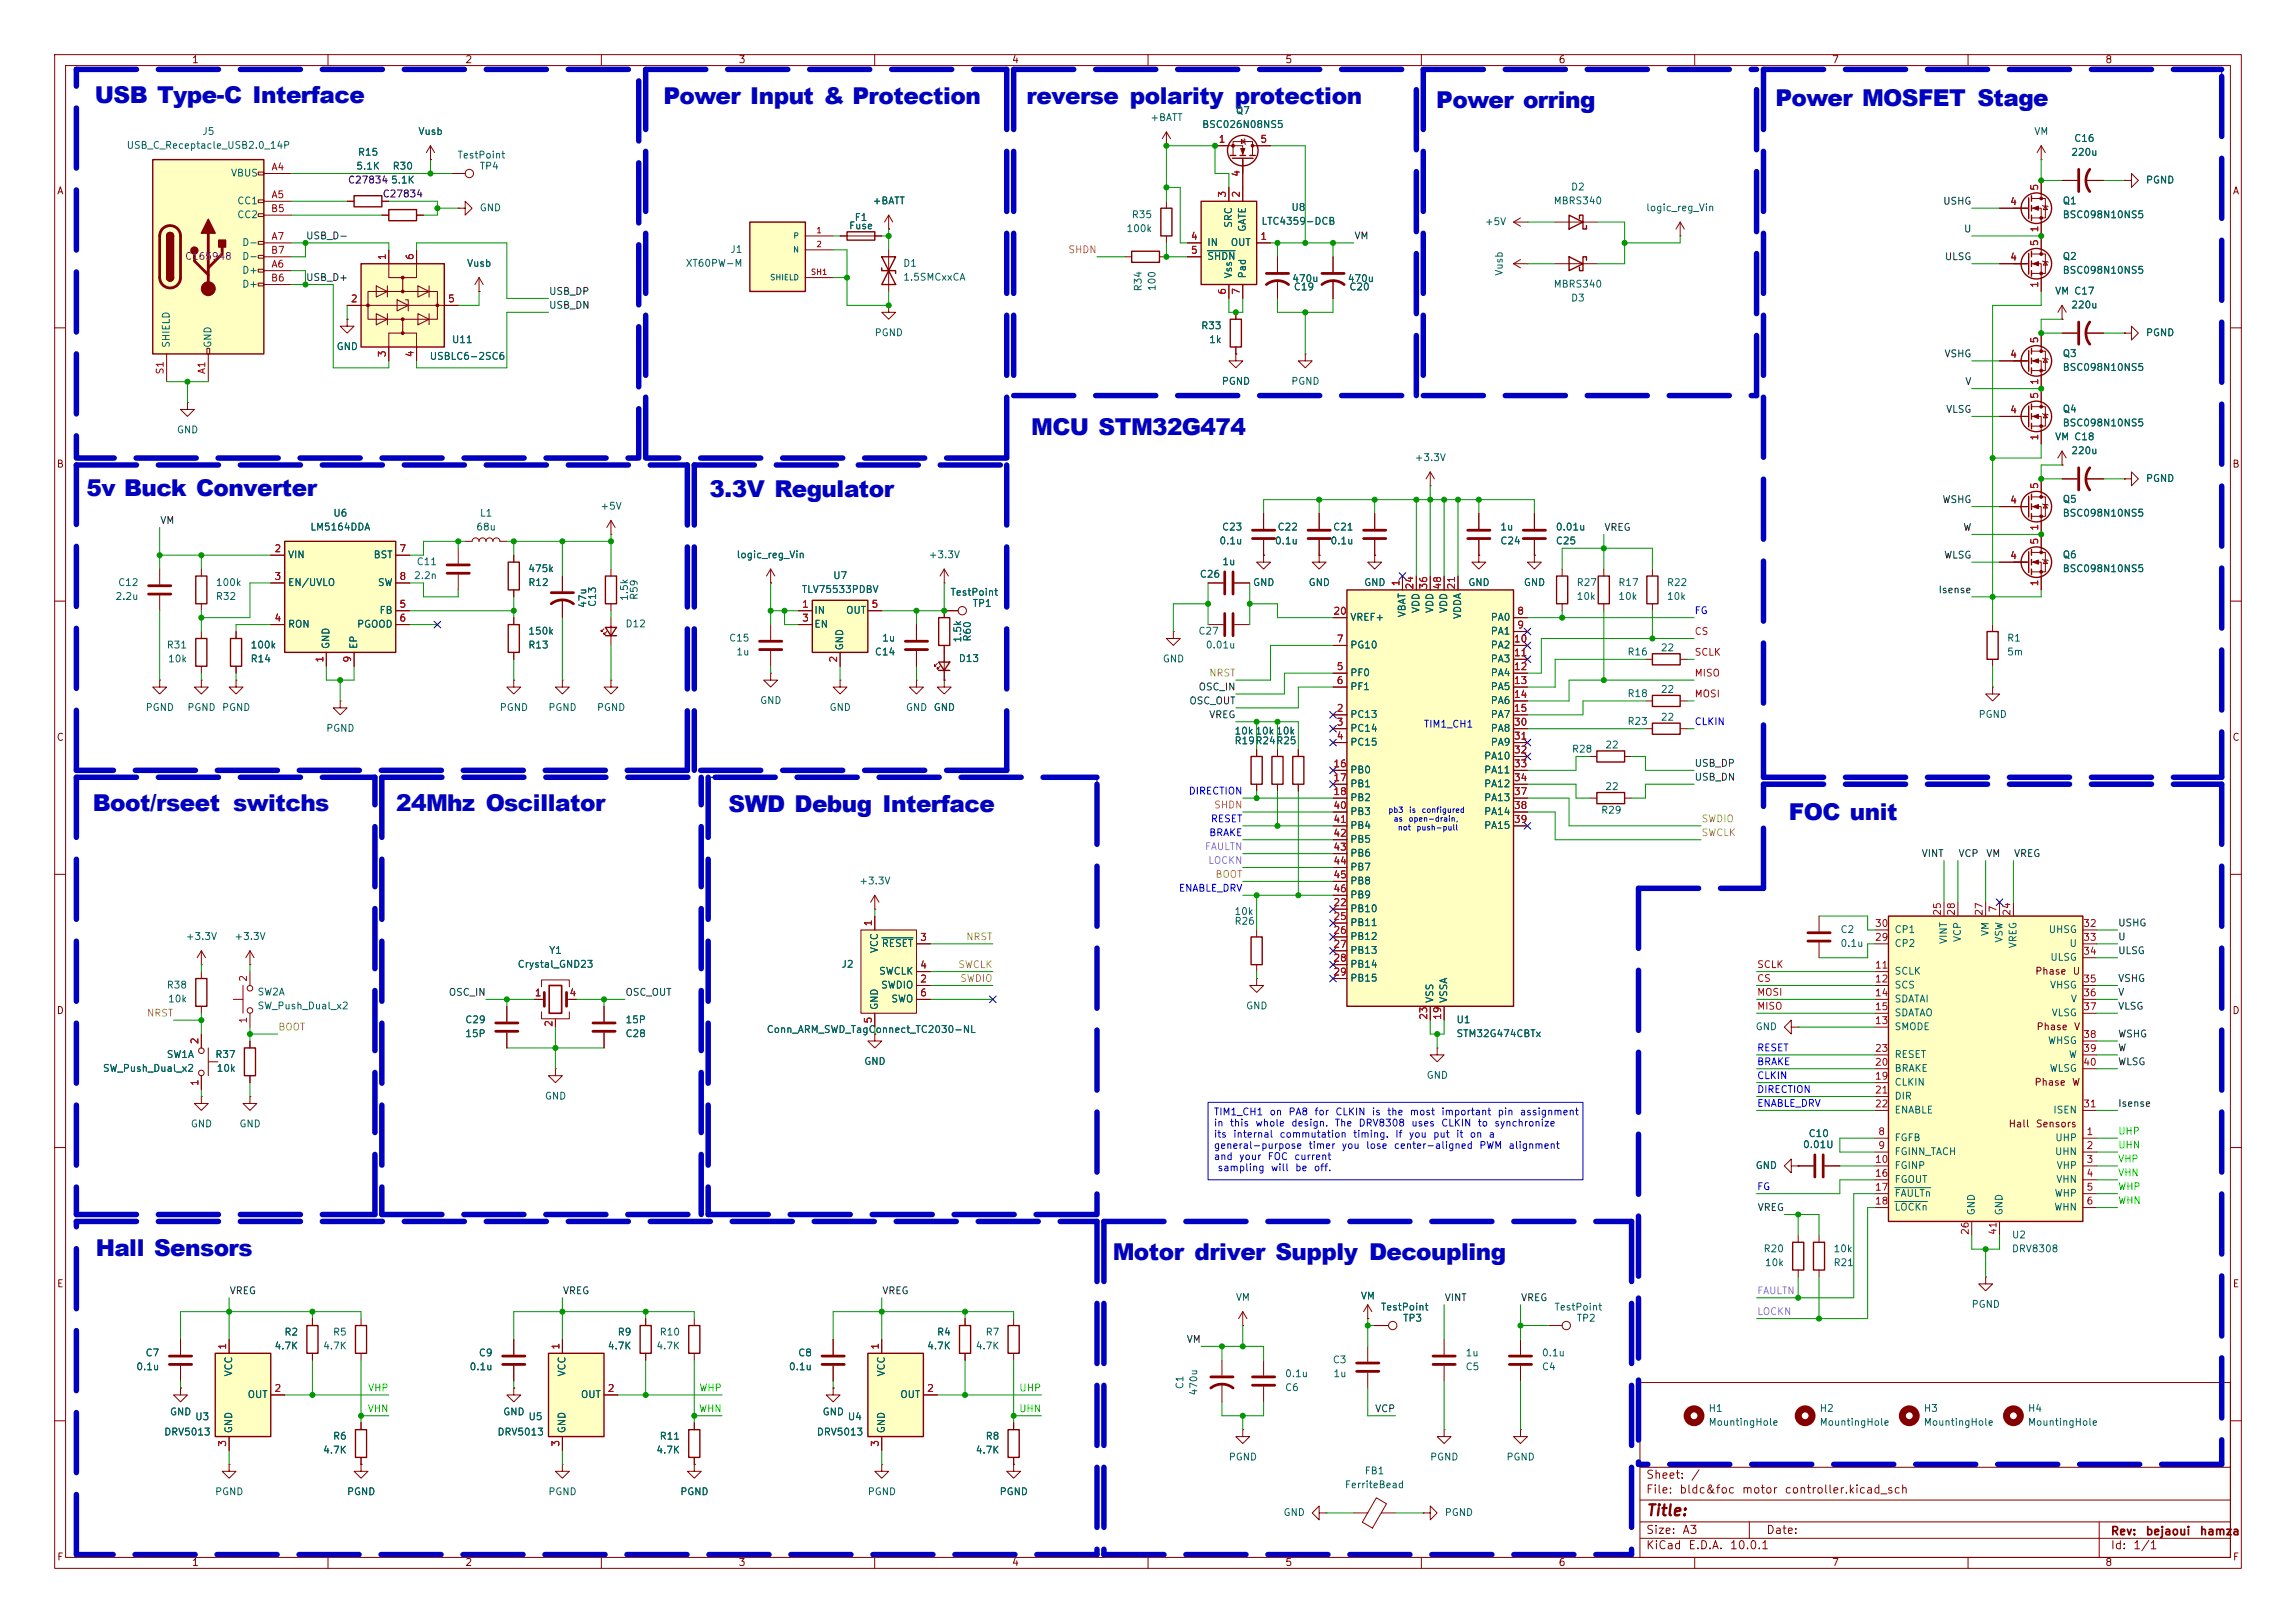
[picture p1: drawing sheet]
<svg xmlns="http://www.w3.org/2000/svg" width="420mm" height="297mm" viewBox="0 0 420 297" stroke-linecap="round" stroke-linejoin="round" font-family="sans-serif">
<defs><g id="words">
<g font-size="4.2" fill="#0000c2">
<text x="17.4" y="18.8">USB Type-C Interface</text>
<text x="121.3" y="19.1">Power Input &amp; Protection</text>
<text x="187.8" y="19.1">reverse polarity protection</text>
<text x="262.7" y="19.8">Power orring</text>
<text x="324.7" y="19.3">Power MOSFET Stage</text>
<text x="188.7" y="79.5">MCU STM32G474</text>
<text x="15.8" y="90.7">5v Buck Converter</text>
<text x="129.8" y="91">3.3V Regulator</text>
<text x="17" y="148.4">Boot/rseet switchs</text>
<text x="72.5" y="148.4">24Mhz Oscillator</text>
<text x="133.3" y="148.6">SWD Debug Interface</text>
<text x="327.2" y="150.1">FOC unit</text>
<text x="17.5" y="229.9">Hall Sensors</text>
<text x="203.6" y="230.7">Motor driver Supply Decoupling</text>
</g>
<text font-size="2" fill="#840000" x="301" y="277.9">Title:</text>
<g font-size="1.5" fill="#840000">
<text x="301" y="273.7">File:</text>
<text x="301" y="271">Sheet:</text>
<text x="307.1" y="273.7">bldc&amp;foc</text>
<text x="309.2" y="271">/</text>
<text x="318.5" y="273.7">motor</text>
<text x="326.3" y="273.7">controller.kicad_sch</text>
<text x="301" y="281.1">Size:</text>
<text x="307.6" y="281.1">A3</text>
<text x="323" y="281.1">Date:</text>
<text x="386" y="281.3">Rev:</text>
<text x="392.4" y="281.3">bejaoui</text>
<text x="402.3" y="281.3">hamza</text>
<text x="301" y="283.9">KiCad</text>
<text x="308.7" y="283.9">E.D.A.</text>
<text x="316.3" y="283.9">10.0.1</text>
<text x="386" y="283.9">Id:</text>
<text x="390.1" y="283.9">1/1</text>
</g>
<g font-size="1.3" fill="#840000">
<text x="35" y="11.9">1</text>
<text x="85" y="11.9">2</text>
<text x="135" y="11.9">3</text>
<text x="185" y="11.9">4</text>
<text x="235" y="11.9">5</text>
<text x="285" y="11.9">6</text>
<text x="335" y="11.9">7</text>
<text x="385" y="11.9">8</text>
<text x="10.3" y="35.9">A</text>
<text x="408.3" y="35.9">A</text>
<text x="10.3" y="85.9">B</text>
<text x="408.2" y="85.9">B</text>
<text x="10.3" y="135.9">C</text>
<text x="408.2" y="135.9">C</text>
<text x="372.2" y="178.7">Phase</text>
<text x="379" y="178.7">U</text>
<text x="10.3" y="185.9">D</text>
<text x="408.2" y="185.9">D</text>
<text x="372.4" y="188.8">Phase</text>
<text x="379.3" y="188.8">V</text>
<text x="372.1" y="199">Phase</text>
<text x="378.9" y="199">W</text>
<text x="367.3" y="206.6">Hall</text>
<text x="372.3" y="206.6">Sensors</text>
<text x="10.3" y="235.9">E</text>
<text x="408.3" y="235.9">E</text>
<text x="10.3" y="285.9">F</text>
<text x="35" y="286.9">1</text>
<text x="85" y="286.9">2</text>
<text x="135" y="286.9">3</text>
<text x="185" y="286.9">4</text>
<text x="235" y="286.9">5</text>
<text x="285" y="286.9">6</text>
<text x="335" y="286.9">7</text>
<text x="385" y="286.9">8</text>
<text x="408.3" y="285.9">F</text>
</g>
<g font-size="1.3" fill="#006464">
<text x="210.3" y="22.5">+BATT</text>
<text x="219.8" y="23.7">BSC026N08NS5</text>
<text x="226" y="21.2">Q7</text>
<text x="23.1" y="27.5">USB_C_Receptacle_USB2.0_14P</text>
<text x="36.9" y="25">J5</text>
<text x="65.4" y="28.8">R15</text>
<text x="76.4" y="25">Vusb</text>
<text x="83.6" y="29.3">TestPoint</text>
<text x="372" y="25">VM</text>
<text x="378.8" y="28.8">220u</text>
<text x="379.3" y="26.3">C16</text>
<text x="42.1" y="32.6">VBUS</text>
<text x="65.1" y="31.3">5.1K</text>
<text x="71.4" y="33.9">5.1K</text>
<text x="71.7" y="31.3">R30</text>
<text x="87.6" y="31.3">TP4</text>
<text x="287.3" y="35.2">D2</text>
<text x="392.4" y="33.9">PGND</text>
<text x="43.3" y="37.7">CC1</text>
<text x="43.3" y="40.2">CC2</text>
<text x="87.6" y="39">GND</text>
<text x="156.2" y="40.7">F1</text>
<text x="159.5" y="37.7">+BATT</text>
<text x="206.9" y="40.2">R35</text>
<text x="225.7" y="41.8" transform="rotate(-90 225.7 41.8)">SRC</text>
<text x="230.6" y="41.4">LTC4359-DCB</text>
<text x="236.1" y="38.9">U8</text>
<text x="271.5" y="41.5">+5V</text>
<text x="284.1" y="37.7">MBRS340</text>
<text x="301" y="39">logic_reg_Vin</text>
<text x="377.2" y="37.7">Q1</text>
<text x="377.2" y="40.2">BSC098N10NS5</text>
<text x="44.2" y="45.3">D-</text>
<text x="44.2" y="47.9">D-</text>
<text x="133.5" y="46.6">J1</text>
<text x="155.2" y="42.3">Fuse</text>
<text x="206" y="42.8">100k</text>
<text x="220.7" y="45.3">IN</text>
<text x="220.7" y="47.9">SHDN</text>
<text x="225" y="45.3">OUT</text>
<text x="228.2" y="42.5" transform="rotate(-90 228.2 42.5)">GATE</text>
<text x="377.2" y="47.9">Q2</text>
<text x="44.2" y="50.4">D+</text>
<text x="44.2" y="52.9">D+</text>
<text x="85.3" y="49.1">Vusb</text>
<text x="125.3" y="49.1">XT60PW-M</text>
<text x="165.1" y="49.1">D1</text>
<text x="165.1" y="51.7">1.5SMCxxCA</text>
<text x="209.1" y="53.4" transform="rotate(-90 209.1 53.4)">R34</text>
<text x="211.7" y="53.4" transform="rotate(-90 211.7 53.4)">100</text>
<text x="225.7" y="51.1" transform="rotate(-90 225.7 51.1)">Vss</text>
<text x="228.2" y="51.1" transform="rotate(-90 228.2 51.1)">Pad</text>
<text x="236.3" y="51.9">470u</text>
<text x="236.6" y="53.4">C19</text>
<text x="246.4" y="51.9">470u</text>
<text x="246.7" y="53.4">C20</text>
<text x="275.2" y="50.6" transform="rotate(-90 275.2 50.6)">Vusb</text>
<text x="284.1" y="52.9">MBRS340</text>
<text x="377.2" y="50.4">BSC098N10NS5</text>
<text x="287.3" y="55.5">D3</text>
<text x="375.8" y="54.2">VM C17</text>
<text x="378.8" y="56.7">220u</text>
<text x="31.3" y="63.8" transform="rotate(-90 31.3 63.8)">SHIELD</text>
<text x="39" y="63.8" transform="rotate(-90 39 63.8)">GND</text>
<text x="61.5" y="64.4">GND</text>
<text x="82.6" y="63.1">U11</text>
<text x="159.9" y="61.8">PGND</text>
<text x="219.6" y="60.6">R33</text>
<text x="221.1" y="63.1">1k</text>
<text x="377.2" y="65.6">Q3</text>
<text x="392.4" y="61.8">PGND</text>
<text x="78.5" y="66.1">USBLC6-2SC6</text>
<text x="223.4" y="70.7">PGND</text>
<text x="236.1" y="70.7">PGND</text>
<text x="377.2" y="68.2">BSC098N10NS5</text>
<text x="377.2" y="75.8">Q4</text>
<text x="32.3" y="79.6">GND</text>
<text x="375.8" y="80.9">VM C18</text>
<text x="377.2" y="78.3">BSC098N10NS5</text>
<text x="378.8" y="83.4">220u</text>
<text x="258.7" y="84.7">+3.3V</text>
<text x="392.4" y="88.5">PGND</text>
<text x="60.9" y="94.8">U6</text>
<text x="87.7" y="94.8">L1</text>
<text x="109.7" y="93.6">+5V</text>
<text x="377.2" y="92.3">Q5</text>
<text x="377.2" y="94.8">BSC098N10NS5</text>
<text x="56.7" y="97.4">LM5164DDA</text>
<text x="87" y="97.4">68u</text>
<text x="222.9" y="99.9">0.1u</text>
<text x="223.4" y="97.4">C23</text>
<text x="233.1" y="99.9">0.1u</text>
<text x="233.6" y="97.4">C22</text>
<text x="243.3" y="99.9">0.1u</text>
<text x="243.7" y="97.4">C21</text>
<text x="274.3" y="97.4">1u</text>
<text x="274.3" y="99.9">C24</text>
<text x="284.5" y="97.4">0.01u</text>
<text x="284.5" y="99.9">C25</text>
<text x="21.5" y="107.5">C12</text>
<text x="39.4" y="107.5">100k</text>
<text x="52.6" y="102.5">VIN</text>
<text x="52.6" y="107.5">EN/UVLO</text>
<text x="68.2" y="102.5">BST</text>
<text x="69" y="107.5">SW</text>
<text x="75.6" y="106.3">2.2n</text>
<text x="76.1" y="103.7">C11</text>
<text x="96.5" y="107.5">R12</text>
<text x="96.5" y="105">475k</text>
<text x="134.6" y="102.5">logic_reg_Vin</text>
<text x="152.3" y="106.3">U7</text>
<text x="169.8" y="102.5">+3.3V</text>
<text x="219.4" y="106">C26</text>
<text x="223.5" y="103.7">1u</text>
<text x="229.1" y="107.5">GND</text>
<text x="239.3" y="107.5">GND</text>
<text x="249.4" y="107.5">GND</text>
<text x="268.5" y="107.5">GND</text>
<text x="278.6" y="107.5">GND</text>
<text x="288.3" y="107.5">R27</text>
<text x="295.9" y="107.5">R17</text>
<text x="304.8" y="107.5">R22</text>
<text x="377.2" y="102.5">Q6</text>
<text x="377.2" y="105">BSC098N10NS5</text>
<text x="21" y="110.1">2.2u</text>
<text x="39.4" y="110.1">R32</text>
<text x="69.3" y="112.6">FB</text>
<text x="107.5" y="111.4" transform="rotate(-90 107.5 111.4)">47u</text>
<text x="109.3" y="111.2" transform="rotate(-90 109.3 111.2)">C13</text>
<text x="115.2" y="110.1" transform="rotate(-90 115.2 110.1)">1.5k</text>
<text x="116.9" y="109.9" transform="rotate(-90 116.9 109.9)">R59</text>
<text x="146.6" y="108.8">TLV75533PDBV</text>
<text x="148.8" y="112.6">IN</text>
<text x="154.7" y="112.6">OUT</text>
<text x="173.7" y="109.3">TestPoint</text>
<text x="177.8" y="111.4">TP1</text>
<text x="246.9" y="113.9">VREF+</text>
<text x="257.4" y="113.1" transform="rotate(-90 257.4 113.1)">VBAT</text>
<text x="259.9" y="112.3" transform="rotate(-90 259.9 112.3)">VDD</text>
<text x="262.5" y="112.3" transform="rotate(-90 262.5 112.3)">VDD</text>
<text x="265" y="112.3" transform="rotate(-90 265 112.3)">VDD</text>
<text x="267.6" y="113.4" transform="rotate(-90 267.6 113.4)">VDDA</text>
<text x="272.6" y="113.9">PA0</text>
<text x="288.3" y="110.1">10k</text>
<text x="295.9" y="110.1">10k</text>
<text x="304.8" y="110.1">10k</text>
<text x="30.4" y="119">R31</text>
<text x="45.7" y="119">100k</text>
<text x="52.6" y="115.2">RON</text>
<text x="60.6" y="118.9" transform="rotate(-90 60.6 118.9)">GND</text>
<text x="65.2" y="115.2">PGOOD</text>
<text x="65.6" y="118.9" transform="rotate(-90 65.6 118.9)">EP</text>
<text x="96.5" y="119">R13</text>
<text x="96.5" y="116.4">150k</text>
<text x="114.3" y="115.1">D12</text>
<text x="133.3" y="117.7">C15</text>
<text x="148.8" y="115.2">EN</text>
<text x="154.5" y="119.1" transform="rotate(-90 154.5 119.1)">GND</text>
<text x="161.3" y="117.7">1u</text>
<text x="176.1" y="117.7" transform="rotate(-90 176.1 117.7)">1.5k</text>
<text x="177.9" y="117.5" transform="rotate(-90 177.9 117.5)">R60</text>
<text x="219.1" y="116.4">C27</text>
<text x="220.5" y="119">0.01u</text>
<text x="246.9" y="119">PG10</text>
<text x="272.6" y="116.4">PA1</text>
<text x="272.6" y="119">PA2</text>
<text x="303.7" y="119.5">22</text>
<text x="367" y="117.7">R1</text>
<text x="30.6" y="121.5">10k</text>
<text x="45.7" y="121.5">R14</text>
<text x="134.6" y="120.2">1u</text>
<text x="159.9" y="120.2">C14</text>
<text x="175.3" y="121.4">D13</text>
<text x="212.6" y="121.5">GND</text>
<text x="246.9" y="124.1">PF0</text>
<text x="272.6" y="121.5">PA3</text>
<text x="272.6" y="124.1">PA4</text>
<text x="297.6" y="120.2">R16</text>
<text x="367" y="120.2">5m</text>
<text x="26.5" y="130.4">PGND</text>
<text x="34.2" y="130.4">PGND</text>
<text x="40.5" y="130.4">PGND</text>
<text x="91.3" y="130.4">PGND</text>
<text x="100.2" y="130.4">PGND</text>
<text x="109.1" y="130.4">PGND</text>
<text x="138.9" y="129.1">GND</text>
<text x="151.6" y="130.4">GND</text>
<text x="165.6" y="130.4">GND</text>
<text x="170.7" y="130.4">GND</text>
<text x="246.9" y="131.7">PC13</text>
<text x="246.9" y="126.6">PF1</text>
<text x="272.6" y="126.6">PA5</text>
<text x="272.6" y="129.1">PA6</text>
<text x="272.6" y="131.7">PA7</text>
<text x="297.6" y="127.9">R18</text>
<text x="303.7" y="127.1">22</text>
<text x="361.8" y="131.7">PGND</text>
<text x="59.6" y="134.2">PGND</text>
<text x="225.7" y="134.7">10k10k10k</text>
<text x="225.7" y="136.5">R19R24R25</text>
<text x="246.9" y="134.2">PC14</text>
<text x="246.9" y="136.8">PC15</text>
<text x="272.6" y="134.2">PA8</text>
<text x="272.6" y="136.8">PA9</text>
<text x="293.5" y="137.3">22</text>
<text x="297.6" y="132.9">R23</text>
<text x="303.7" y="132.2">22</text>
<text x="246.9" y="141.8">PB0</text>
<text x="271.4" y="139.3">PA10</text>
<text x="271.4" y="141.8">PA11</text>
<text x="287.4" y="138">R28</text>
<text x="246.9" y="144.4">PB1</text>
<text x="246.9" y="146.9">PB2</text>
<text x="246.9" y="149.5">PB3</text>
<text x="271.4" y="144.4">PA12</text>
<text x="271.4" y="146.9">PA13</text>
<text x="271.4" y="149.5">PA14</text>
<text x="292.8" y="149.2">R29</text>
<text x="293.5" y="144.9">22</text>
<text x="246.9" y="152">PB4</text>
<text x="246.9" y="154.5">PB5</text>
<text x="271.4" y="152">PA15</text>
<text x="246.9" y="157.1">PB6</text>
<text x="246.9" y="159.6">PB7</text>
<text x="157.1" y="162.2">+3.3V</text>
<text x="225.7" y="167.7">10k</text>
<text x="246.9" y="167.2">PB10</text>
<text x="246.9" y="162.2">PB8</text>
<text x="246.9" y="164.7">PB9</text>
<text x="33.9" y="172.3">+3.3V</text>
<text x="42.8" y="172.3">+3.3V</text>
<text x="161.2" y="173.6">RESET</text>
<text x="225.7" y="169.5">R26</text>
<text x="246.9" y="169.8">PB11</text>
<text x="246.9" y="172.3">PB12</text>
<text x="336.6" y="171">C2</text>
<text x="336.6" y="173.6">0.1u</text>
<text x="346.5" y="173.6">CP2</text>
<text x="346.5" y="171">CP1</text>
<text x="356.5" y="172.9" transform="rotate(-90 356.5 172.9)">VINT</text>
<text x="359" y="172.5" transform="rotate(-90 359 172.5)">VCP</text>
<text x="364.1" y="171.4" transform="rotate(-90 364.1 171.4)">VM</text>
<text x="366.6" y="172.6" transform="rotate(-90 366.6 172.6)">VSW</text>
<text x="369.2" y="173.6" transform="rotate(-90 369.2 173.6)">VREG</text>
<text x="374.6" y="171">UHSG</text>
<text x="378.5" y="173.6">U</text>
<text x="94.6" y="177.4">Crystal_GND23</text>
<text x="100.3" y="174.9">Y1</text>
<text x="153.8" y="177.4">J2</text>
<text x="160.7" y="178.7">SWCLK</text>
<text x="160.9" y="174.5" transform="rotate(-90 160.9 174.5)">VCC</text>
<text x="246.9" y="174.9">PB13</text>
<text x="246.9" y="177.4">PB14</text>
<text x="246.9" y="179.9">PB15</text>
<text x="346.5" y="178.7">SCLK</text>
<text x="374.9" y="176.1">ULSG</text>
<text x="30.4" y="181.2">R38</text>
<text x="30.6" y="183.7">10k</text>
<text x="47" y="182.5">SW2A</text>
<text x="47" y="185">SW_Push_Dual_x2</text>
<text x="160.9" y="184.9" transform="rotate(-90 160.9 184.9)">GND</text>
<text x="161.1" y="181.2">SWDIO</text>
<text x="162.9" y="183.7">SWO</text>
<text x="227.8" y="185">GND</text>
<text x="262.5" y="183.6" transform="rotate(-90 262.5 183.6)">VSS</text>
<text x="265" y="183.6" transform="rotate(-90 265 183.6)">VSSA</text>
<text x="346.5" y="181.2">SCS</text>
<text x="346.5" y="183.7">SDATAI</text>
<text x="374.9" y="181.2">VHSG</text>
<text x="378.7" y="183.7">V</text>
<text x="85" y="187.6">C29</text>
<text x="85" y="190.1">15P</text>
<text x="114.3" y="190.1">C28</text>
<text x="114.3" y="187.6">15P</text>
<text x="140.1" y="189.3">Conn_ARM_SWD_TagConnect_TC2030-NL</text>
<text x="266.3" y="190.1">STM32G474CBTx</text>
<text x="266.3" y="187.6">U1</text>
<text x="321" y="188.8">GND</text>
<text x="346.5" y="188.8">SMODE</text>
<text x="346.5" y="186.3">SDATAO</text>
<text x="374.5" y="191.4">WHSG</text>
<text x="375.2" y="186.3">VLSG</text>
<text x="18.7" y="196.4">SW_Push_Dual_x2</text>
<text x="30.4" y="193.9">SW1A</text>
<text x="39.3" y="193.9">R37</text>
<text x="39.5" y="196.4">10k</text>
<text x="158" y="195.2">GND</text>
<text x="260.9" y="197.7">GND</text>
<text x="346.5" y="196.4">BRAKE</text>
<text x="346.5" y="193.9">RESET</text>
<text x="374.8" y="196.4">WLSG</text>
<text x="378.3" y="193.9">W</text>
<text x="99.6" y="201.5">GND</text>
<text x="346.5" y="199">CLKIN</text>
<text x="346.5" y="201.5">DIR</text>
<text x="34.8" y="206.6">GND</text>
<text x="43.7" y="206.6">GND</text>
<text x="330.7" y="208.4">C10</text>
<text x="346.5" y="209.1">FGFB</text>
<text x="346.5" y="204.1">ENABLE</text>
<text x="375.5" y="204.1">ISEN</text>
<text x="375.8" y="209.1">UHP</text>
<text x="321" y="214.2">GND</text>
<text x="329.7" y="210.4">0.01U</text>
<text x="346.5" y="211.7">FGINN_TACH</text>
<text x="346.5" y="214.2">FGINP</text>
<text x="375.8" y="211.7">UHN</text>
<text x="376.1" y="214.2">VHP</text>
<text x="346.5" y="216.8">FGOUT</text>
<text x="346.5" y="219.3">FAULTn</text>
<text x="346.5" y="221.8">LOCKn</text>
<text x="375.7" y="221.8">WHN</text>
<text x="375.7" y="219.3">WHP</text>
<text x="376" y="216.8">VHN</text>
<text x="361.5" y="222.5" transform="rotate(-90 361.5 222.5)">GND</text>
<text x="366.6" y="222.5" transform="rotate(-90 366.6 222.5)">GND</text>
<text x="367.9" y="226.9">U2</text>
<text x="322.5" y="229.5">R20</text>
<text x="322.7" y="232">10k</text>
<text x="335.3" y="229.5">10k</text>
<text x="335.3" y="232">R21</text>
<text x="367.9" y="229.5">DRV8308</text>
<text x="226" y="238.4">VM</text>
<text x="248.8" y="238.1">VM</text>
<text x="360.5" y="239.6">PGND</text>
<text x="51.9" y="244.7">R2</text>
<text x="60.8" y="244.7">R5</text>
<text x="112.9" y="244.7">R9</text>
<text x="120.6" y="244.7">R10</text>
<text x="171.3" y="244.7">R4</text>
<text x="180.2" y="244.7">R7</text>
<text x="252.5" y="240.1">TestPoint</text>
<text x="256.5" y="242.2">TP3</text>
<text x="284.2" y="240.1">TestPoint</text>
<text x="288.3" y="242.2">TP2</text>
<text x="24.8" y="251.1">0.1u</text>
<text x="26.5" y="248.5">C7</text>
<text x="42.8" y="252" transform="rotate(-90 42.8 252)">VCC</text>
<text x="50.1" y="247.2">4.7K</text>
<text x="59" y="247.2">4.7K</text>
<text x="85.8" y="251.1">0.1u</text>
<text x="87.5" y="248.5">C9</text>
<text x="103.7" y="252" transform="rotate(-90 103.7 252)">VCC</text>
<text x="111.1" y="247.2">4.7K</text>
<text x="120" y="247.2">4.7K</text>
<text x="144.2" y="251.1">0.1u</text>
<text x="145.9" y="248.5">C8</text>
<text x="162.2" y="252" transform="rotate(-90 162.2 252)">VCC</text>
<text x="169.5" y="247.2">4.7K</text>
<text x="178.4" y="247.2">4.7K</text>
<text x="243.7" y="249.8">C3</text>
<text x="268" y="251.1">C5</text>
<text x="268" y="248.5">1u</text>
<text x="281.9" y="251.1">C4</text>
<text x="281.9" y="248.5">0.1u</text>
<text x="45.2" y="256.1">OUT</text>
<text x="106.2" y="256.1">OUT</text>
<text x="164.6" y="256.1">OUT</text>
<text x="216.8" y="254.3" transform="rotate(-90 216.8 254.3)">C1</text>
<text x="219.3" y="255.5" transform="rotate(-90 219.3 255.5)">470u</text>
<text x="235" y="254.9">C6</text>
<text x="235" y="252.3">0.1u</text>
<text x="243.8" y="252.3">1u</text>
<text x="29.9" y="263">DRV5013</text>
<text x="31" y="259.3">GND</text>
<text x="35.6" y="260.2">U3</text>
<text x="42.8" y="262.4" transform="rotate(-90 42.8 262.4)">GND</text>
<text x="60.8" y="263.8">R6</text>
<text x="90.9" y="263">DRV5013</text>
<text x="91.9" y="259.3">GND</text>
<text x="96.6" y="260.2">U5</text>
<text x="103.7" y="262.4" transform="rotate(-90 103.7 262.4)">GND</text>
<text x="120.6" y="263.8">R11</text>
<text x="149.3" y="263">DRV5013</text>
<text x="150.4" y="259.3">GND</text>
<text x="155" y="260.2">U4</text>
<text x="162.2" y="262.4" transform="rotate(-90 162.2 262.4)">GND</text>
<text x="180.2" y="263.8">R8</text>
<text x="312.4" y="258.7">H1</text>
<text x="312.4" y="261.2">MountingHole</text>
<text x="332.7" y="258.7">H2</text>
<text x="332.7" y="261.2">MountingHole</text>
<text x="351.8" y="258.7">H3</text>
<text x="351.8" y="261.2">MountingHole</text>
<text x="370.8" y="258.7">H4</text>
<text x="370.8" y="261.2">MountingHole</text>
<text x="59" y="266.3">4.7K</text>
<text x="120" y="266.3">4.7K</text>
<text x="178.4" y="266.3">4.7K</text>
<text x="224.7" y="267.6">PGND</text>
<text x="261.5" y="267.6">PGND</text>
<text x="275.5" y="267.6">PGND</text>
<text x="39.2" y="273.9">PGND</text>
<text x="63.4" y="273.9">PGND</text>
<text x="100.2" y="273.9">PGND</text>
<text x="124.3" y="273.9">PGND</text>
<text x="158.6" y="273.9">PGND</text>
<text x="182.7" y="273.9">PGND</text>
<text x="245.9" y="272.6">FerriteBead</text>
<text x="249.5" y="270.1">FB1</text>
<text x="234.7" y="277.7">GND</text>
<text x="264.2" y="277.7">PGND</text>
</g>
<g font-size="1.3" fill="#a90000">
<text x="222.8" y="26.4">1</text>
<text x="230.4" y="26.4">5</text>
<text x="49.5" y="31.5">A4</text>
<text x="227.1" y="32.5" transform="rotate(-90 227.1 32.5)">4</text>
<text x="373.1" y="35" transform="rotate(-90 373.1 35)">5</text>
<text x="49.5" y="39.1">B5</text>
<text x="49.5" y="36.6">A5</text>
<text x="224.5" y="36.3" transform="rotate(-90 224.5 36.3)">3</text>
<text x="227.1" y="36.3" transform="rotate(-90 227.1 36.3)">2</text>
<text x="367.6" y="37.8">4</text>
<text x="49.5" y="46.7">B7</text>
<text x="49.5" y="44.2">A7</text>
<text x="70.9" y="47.7" transform="rotate(-90 70.9 47.7)">1</text>
<text x="75.9" y="47.7" transform="rotate(-90 75.9 47.7)">6</text>
<text x="217.7" y="44.2">4</text>
<text x="217.7" y="46.7">5</text>
<text x="230.4" y="44.2">1</text>
<text x="373.1" y="45.2" transform="rotate(-90 373.1 45.2)">5</text>
<text x="373.1" y="42.6" transform="rotate(-90 373.1 42.6)">1</text>
<text x="49.5" y="51.8">B6</text>
<text x="49.5" y="49.3">A6</text>
<text x="367.6" y="48">4</text>
<text x="373.1" y="52.8" transform="rotate(-90 373.1 52.8)">1</text>
<text x="64.1" y="55.6">2</text>
<text x="81.8" y="55.6">5</text>
<text x="224.5" y="54" transform="rotate(-90 224.5 54)">6</text>
<text x="227.1" y="54" transform="rotate(-90 227.1 54)">7</text>
<text x="70.9" y="65.5" transform="rotate(-90 70.9 65.5)">3</text>
<text x="75.9" y="65.5" transform="rotate(-90 75.9 65.5)">4</text>
<text x="367.6" y="65.8">4</text>
<text x="373.1" y="62.9" transform="rotate(-90 373.1 62.9)">5</text>
<text x="30.2" y="68.6" transform="rotate(-90 30.2 68.6)">S1</text>
<text x="37.8" y="68.6" transform="rotate(-90 37.8 68.6)">A1</text>
<text x="373.1" y="70.6" transform="rotate(-90 373.1 70.6)">1</text>
<text x="367.6" y="75.9">4</text>
<text x="373.1" y="73.1" transform="rotate(-90 373.1 73.1)">5</text>
<text x="373.1" y="80.7" transform="rotate(-90 373.1 80.7)">1</text>
<text x="373.1" y="89.6" transform="rotate(-90 373.1 89.6)">5</text>
<text x="367.6" y="92.5">4</text>
<text x="50.1" y="101.3">2</text>
<text x="73" y="101.3">7</text>
<text x="373.1" y="99.8" transform="rotate(-90 373.1 99.8)">5</text>
<text x="373.1" y="97.2" transform="rotate(-90 373.1 97.2)">1</text>
<text x="50.1" y="106.4">3</text>
<text x="73" y="106.4">8</text>
<text x="256.3" y="107.4" transform="rotate(-90 256.3 107.4)">1</text>
<text x="258.8" y="108" transform="rotate(-90 258.8 108)">24</text>
<text x="261.4" y="108" transform="rotate(-90 261.4 108)">36</text>
<text x="263.9" y="108" transform="rotate(-90 263.9 108)">48</text>
<text x="266.4" y="108" transform="rotate(-90 266.4 108)">21</text>
<text x="367.6" y="102.6">4</text>
<text x="373.1" y="107.4" transform="rotate(-90 373.1 107.4)">1</text>
<text x="73" y="111.5">5</text>
<text x="146.6" y="111.5">1</text>
<text x="159.3" y="111.5">5</text>
<text x="243.8" y="112.8">20</text>
<text x="277.4" y="112.8">8</text>
<text x="50.1" y="114">4</text>
<text x="73" y="114">6</text>
<text x="146.6" y="114">3</text>
<text x="244.4" y="117.9">7</text>
<text x="276.8" y="117.9">10</text>
<text x="277.4" y="115.3">9</text>
<text x="59.4" y="121.4" transform="rotate(-90 59.4 121.4)">1</text>
<text x="64.5" y="121.4" transform="rotate(-90 64.5 121.4)">9</text>
<text x="153.4" y="121.4" transform="rotate(-90 153.4 121.4)">2</text>
<text x="244.4" y="122.9">5</text>
<text x="244.4" y="125.5">6</text>
<text x="276.8" y="120.4">11</text>
<text x="276.8" y="122.9">12</text>
<text x="276.8" y="125.5">13</text>
<text x="244.4" y="130.6">2</text>
<text x="276.8" y="128">14</text>
<text x="276.8" y="130.6">15</text>
<text x="244.4" y="133.1">3</text>
<text x="244.4" y="135.6">4</text>
<text x="276.8" y="133.1">30</text>
<text x="276.8" y="135.6">31</text>
<text x="243.8" y="140.7">16</text>
<text x="243.8" y="143.3">17</text>
<text x="276.8" y="138.2">32</text>
<text x="276.8" y="140.7">33</text>
<text x="276.8" y="143.3">34</text>
<text x="243.8" y="145.8">18</text>
<text x="243.8" y="148.3">40</text>
<text x="276.8" y="145.8">37</text>
<text x="276.8" y="148.3">38</text>
<text x="243.8" y="150.9">41</text>
<text x="243.8" y="153.4">42</text>
<text x="243.8" y="156">43</text>
<text x="276.8" y="150.9">39</text>
<text x="243.8" y="158.5">44</text>
<text x="243.8" y="161">45</text>
<text x="243.8" y="166.1">22</text>
<text x="243.8" y="163.6">46</text>
<text x="355.3" y="167.7" transform="rotate(-90 355.3 167.7)">25</text>
<text x="357.9" y="167.7" transform="rotate(-90 357.9 167.7)">28</text>
<text x="363" y="167.7" transform="rotate(-90 363 167.7)">27</text>
<text x="365.5" y="167.1" transform="rotate(-90 365.5 167.1)">7</text>
<text x="368" y="167.7" transform="rotate(-90 368 167.7)">24</text>
<text x="159.8" y="169.6" transform="rotate(-90 159.8 169.6)">1</text>
<text x="168.2" y="172.5">3</text>
<text x="243.8" y="168.7">25</text>
<text x="243.8" y="171.2">26</text>
<text x="243.8" y="173.7">27</text>
<text x="342.9" y="172.5">29</text>
<text x="342.9" y="169.9">30</text>
<text x="381" y="169.9">32</text>
<text x="381" y="172.5">33</text>
<text x="45.5" y="179.8" transform="rotate(-90 45.5 179.8)">2</text>
<text x="168.2" y="177.5">4</text>
<text x="243.8" y="176.3">28</text>
<text x="243.8" y="178.8">29</text>
<text x="342.9" y="177.5">11</text>
<text x="381" y="175">34</text>
<text x="97.7" y="182.6">1</text>
<text x="104.1" y="182.6">4</text>
<text x="168.2" y="180.1">2</text>
<text x="168.2" y="182.6">6</text>
<text x="342.9" y="180.1">12</text>
<text x="342.9" y="182.6">14</text>
<text x="342.9" y="185.2">15</text>
<text x="381" y="180.1">35</text>
<text x="381" y="182.6">36</text>
<text x="381" y="185.2">37</text>
<text x="36.6" y="191.2" transform="rotate(-90 36.6 191.2)">2</text>
<text x="45.5" y="187.4" transform="rotate(-90 45.5 187.4)">1</text>
<text x="101.3" y="188" transform="rotate(-90 101.3 188)">2</text>
<text x="159.8" y="187.4" transform="rotate(-90 159.8 187.4)">5</text>
<text x="261.4" y="186.7" transform="rotate(-90 261.4 186.7)">23</text>
<text x="263.9" y="186.7" transform="rotate(-90 263.9 186.7)">19</text>
<text x="342.9" y="187.7">13</text>
<text x="381" y="190.2">38</text>
<text x="342.9" y="197.9">19</text>
<text x="342.9" y="195.3">20</text>
<text x="342.9" y="192.8">23</text>
<text x="381" y="192.8">39</text>
<text x="381" y="195.3">40</text>
<text x="36.6" y="198.8" transform="rotate(-90 36.6 198.8)">1</text>
<text x="342.9" y="200.4">21</text>
<text x="342.9" y="202.9">22</text>
<text x="381" y="202.9">31</text>
<text x="343.5" y="208">8</text>
<text x="381.6" y="208">1</text>
<text x="342.9" y="213.1">10</text>
<text x="342.9" y="215.6">16</text>
<text x="343.5" y="210.6">9</text>
<text x="381.6" y="210.6">2</text>
<text x="381.6" y="213.1">3</text>
<text x="381.6" y="215.6">4</text>
<text x="342.9" y="218.2">17</text>
<text x="342.9" y="220.7">18</text>
<text x="381.6" y="218.2">5</text>
<text x="381.6" y="220.7">6</text>
<text x="360.4" y="226.1" transform="rotate(-90 360.4 226.1)">26</text>
<text x="365.5" y="226.1" transform="rotate(-90 365.5 226.1)">41</text>
<text x="41.7" y="247.1" transform="rotate(-90 41.7 247.1)">1</text>
<text x="102.6" y="247.1" transform="rotate(-90 102.6 247.1)">1</text>
<text x="161" y="247.1" transform="rotate(-90 161 247.1)">1</text>
<text x="50.1" y="255">2</text>
<text x="111.1" y="255">2</text>
<text x="169.5" y="255">2</text>
<text x="41.7" y="264.9" transform="rotate(-90 41.7 264.9)">3</text>
<text x="102.6" y="264.9" transform="rotate(-90 102.6 264.9)">3</text>
<text x="161" y="264.9" transform="rotate(-90 161 264.9)">3</text>
</g>
<g font-size="1.3" fill="#840084">
<text x="63.5" y="33.9">C27834</text>
<text x="69.9" y="36.4">C27834</text>
<text x="33.7" y="47.9">C165948</text>
</g>
<g font-size="1.3" fill="#0f0f0f">
<text x="355.3" y="37.8">USHG</text>
<text x="55.9" y="44.1">USB_D-</text>
<text x="247.6" y="44.1">VM</text>
<text x="355.6" y="47.9">ULSG</text>
<text x="359.1" y="42.8">U</text>
<text x="55.9" y="51.7">USB_D+</text>
<text x="100.3" y="56.8">USB_DN</text>
<text x="100.3" y="54.3">USB_DP</text>
<text x="355.6" y="65.7">VSHG</text>
<text x="359.4" y="70.8">V</text>
<text x="355.9" y="75.9">VLSG</text>
<text x="355.2" y="92.4">WSHG</text>
<text x="29.2" y="96.2">VM</text>
<text x="293.4" y="97.4">VREG</text>
<text x="359" y="97.4">W</text>
<text x="355.5" y="102.5">WLSG</text>
<text x="354.5" y="108.9">Isense</text>
<text x="217.5" y="129.2">OSC_OUT</text>
<text x="219.1" y="126.7">OSC_IN</text>
<text x="221.1" y="131.7">VREG</text>
<text x="309.9" y="140.6">USB_DP</text>
<text x="309.9" y="143.2">USB_DN</text>
<text x="351.4" y="157.1">VINT</text>
<text x="358.1" y="157.1">VCP</text>
<text x="363.2" y="157.1">VM</text>
<text x="368.3" y="157.1">VREG</text>
<text x="387.3" y="169.8">USHG</text>
<text x="387.3" y="172.4">U</text>
<text x="387.3" y="180">VSHG</text>
<text x="387.3" y="174.9">ULSG</text>
<text x="82" y="182.5">OSC_IN</text>
<text x="114.3" y="182.5">OSC_OUT</text>
<text x="387.3" y="185.1">VLSG</text>
<text x="387.3" y="182.5">V</text>
<text x="387.3" y="190.2">WSHG</text>
<text x="387.3" y="195.2">WLSG</text>
<text x="387.3" y="192.7">W</text>
<text x="387.3" y="202.9">Isense</text>
<text x="321.4" y="221.9">VREG</text>
<text x="41.9" y="237.1">VREG</text>
<text x="102.9" y="237.1">VREG</text>
<text x="161.3" y="237.1">VREG</text>
<text x="264.2" y="238.4">VINT</text>
<text x="278.1" y="238.4">VREG</text>
<text x="217" y="246">VM</text>
<text x="251.4" y="258.7">VCP</text>
</g>
<g font-size="1.3" fill="#f90">
<text x="195.3" y="46.6">SHDN</text>
<text x="222" y="148.2">SHDN</text>
</g>
<g font-size="1.3" fill="#00f">
<text x="309.9" y="112.7">FG</text>
<text x="309.9" y="133">CLKIN</text>
<text x="217.3" y="145.7">DIRECTION</text>
<text x="221.1" y="153.3">BRAKE</text>
<text x="221.4" y="150.8">RESET</text>
<text x="215.5" y="163.5">ENABLE_DRV</text>
<text x="321.3" y="197.8">CLKIN</text>
<text x="321.3" y="195.2">BRAKE</text>
<text x="321.3" y="192.7">RESET</text>
<text x="321.3" y="202.9">ENABLE_DRV</text>
<text x="321.3" y="200.3">DIRECTION</text>
<text x="321.3" y="218.1">FG</text>
</g>
<g font-size="1.3" fill="#f00">
<text x="309.9" y="116.5">CS</text>
<text x="309.9" y="124.1">MISO</text>
<text x="309.9" y="120.3">SCLK</text>
<text x="309.9" y="127.9">MOSI</text>
<text x="321.3" y="180">CS</text>
<text x="321.3" y="177.5">SCLK</text>
<text x="321.3" y="185.1">MISO</text>
<text x="321.3" y="182.5">MOSI</text>
</g>
<g font-size="1.3" fill="#c2c200">
<text x="221.1" y="124.1">NRST</text>
<text x="311.1" y="150.8">SWDIO</text>
<text x="311.1" y="153.3">SWCLK</text>
<text x="222.2" y="160.9">BOOT</text>
<text x="176.6" y="172.4">NRST</text>
<text x="175.2" y="177.5">SWCLK</text>
<text x="175.5" y="180">SWDIO</text>
<text x="26.8" y="186.3">NRST</text>
<text x="50.8" y="188.9">BOOT</text>
</g>
<g font-size="1.3" fill="#0000c2">
<text x="260.3" y="133.5">TIM1_CH1</text>
<text x="221.9" y="204.4">TIM1_CH1</text>
<text x="221.9" y="206.5">in</text>
<text x="221.9" y="208.5">its</text>
<text x="224.9" y="206.5">this</text>
<text x="225.5" y="208.5">internal</text>
<text x="229.5" y="206.5">whole</text>
<text x="232.1" y="204.4">on</text>
<text x="234" y="208.5">commutation</text>
<text x="235.6" y="204.4">PA8</text>
<text x="236.1" y="206.5">design.</text>
<text x="240.3" y="204.4">for</text>
<text x="244" y="206.5">The</text>
<text x="244.2" y="204.4">CLKIN</text>
<text x="247.4" y="208.5">timing.</text>
<text x="248.4" y="206.5">DRV8308</text>
<text x="250.8" y="204.4">is</text>
<text x="253.6" y="204.4">the</text>
<text x="255.1" y="208.5">If</text>
<text x="257.6" y="208.5">you</text>
<text x="257.8" y="204.4">most</text>
<text x="258" y="206.5">uses</text>
<text x="262" y="208.5">put</text>
<text x="263.5" y="206.5">CLKIN</text>
<text x="263.5" y="204.4">important</text>
<text x="266.2" y="208.5">it</text>
<text x="268.7" y="208.5">on</text>
<text x="270.2" y="206.5">to</text>
<text x="272.2" y="208.5">a</text>
<text x="273.2" y="206.5">synchronize</text>
<text x="273.8" y="204.4">pin</text>
<text x="277.9" y="204.4">assignment</text>
<text x="221.9" y="210.5">general-purpose</text>
<text x="221.9" y="212.6">and</text>
<text x="222.6" y="214.6">sampling</text>
<text x="226.6" y="212.6">your</text>
<text x="231.8" y="212.6">FOC</text>
<text x="232.4" y="214.6">will</text>
<text x="236.6" y="212.6">current</text>
<text x="236.8" y="214.6">be</text>
<text x="239.3" y="210.5">timer</text>
<text x="240.2" y="214.6">off.</text>
<text x="245.3" y="210.5">you</text>
<text x="249.8" y="210.5">lose</text>
<text x="254.9" y="210.5">center-aligned</text>
<text x="270.5" y="210.5">PWM</text>
<text x="275.8" y="210.5">alignment</text>
</g>
<g font-size="1.3" fill="#f0f">
<text x="220.3" y="155.9">FAULTN</text>
<text x="220.9" y="158.4">LOCKN</text>
<text x="321.3" y="237.1">FAULTN</text>
<text x="321.3" y="241">LOCKN</text>
</g>
<g font-size="1.3" fill="#0f0">
<text x="387.3" y="207.9">UHP</text>
<text x="387.3" y="213">VHP</text>
<text x="387.3" y="215.6">VHN</text>
<text x="387.3" y="210.5">UHN</text>
<text x="387.3" y="218.1">WHP</text>
<text x="387.3" y="220.6">WHN</text>
<text x="67.2" y="254.9">VHP</text>
<text x="127.8" y="254.9">WHP</text>
<text x="186.4" y="254.9">UHP</text>
<text x="67.2" y="258.7">VHN</text>
<text x="127.8" y="258.7">WHN</text>
<text x="186.3" y="258.7">UHN</text>
</g>
<g font-size="1" fill="#006464">
<text x="145" y="46.5">N</text>
<text x="145" y="43.9">P</text>
<text x="140.8" y="51.5">SHIELD</text>
</g>
<g font-size="1" fill="#a90000">
<text x="149.2" y="42.9">1</text>
<text x="149.2" y="45.5">2</text>
<text x="148.2" y="50.5">SH1</text>
</g>
<g font-size="1" fill="#0000c2">
<text x="253.9" y="149">pb3</text>
<text x="257.6" y="149">is</text>
<text x="260" y="149">configured</text>
<text x="254.8" y="150.6">as</text>
<text x="255.6" y="152.2">not</text>
<text x="257.5" y="150.6">open-drain,</text>
<text x="259" y="152.2">push-pull</text>
</g>
</g></defs>
<g fill="none" stroke="#840000" stroke-width=".18">
<path d="M10 10h400v277h-400zM12 12h396v273h-396zM60 10v2M110 10v2M160 10v2M210 10v2M260 10v2M310 10v2M360 10v2M10 60h2M408 60h2M10 110h2"/>
<path d="M408 110h2M10 160h2M408 160h2M36.8 176.5h.1M36.8 174l-.7 1.3M36.8 174l.8 1.3M36.8 174v2.5M10 210h2M408 210h2M300 253h108v32h-108zM10 260h2M300 278.5h108"/>
<path d="M300 274.5h108M300 268.5h108M320 278.5v3M384 278.5v6.5M408 260h2M60 285v2M110 285v2M160 285v2M210 285v2M260 285v2M300 281.5h108M310 285v2"/>
<path d="M360 285v2"/>
</g>
<path d="M66 48.3h15.3v15.2h-15.3z" fill="#ffffc2"/>
<path d="M66 48.3h15.3v15.2h-15.3zM232.7 138.4h2v5.1h-2zM236.5 138.4h2v5.1h-2z" fill="none" stroke="#840000" stroke-width=".25"/>
<g fill="none" stroke="#840000" stroke-width=".18">
<path d="M63.5 55.9h20.3M67.3 53.3h12.7v5.1h-12.7zM68.8 52.3l2.1 1-2.1 1.1zM68.8 57.4l2.1 1-2.1 1zM70.9 52.3v2.1M70.9 57.4v2M71.1 45.7v5.1h2.6M72.6 54.9l2.1 1-2.1 1zM73.7 58.4v2.6h2.5v5M74.2 54.9h.5v2M76.2 45.7v5.1h-2.5v2.5M76.5 52.3l2 1-2 1.1z"/>
<path d="M76.5 57.4l2 1-2 1zM78.5 52.3v2.1M78.5 57.4v2M73.7 61h-2.6v5M221 114.3h2.8M225.8 114.3h2.8M233.7 137.2v1.2M237.5 137.2v1.2M233.7 143.5v1.3M237.5 143.5v1.3M33 245.1v2.8M33 249.9v2.8"/>
<path d="M278.1 245.1v2.8M278.1 249.9v2.8"/>
</g>
<g fill="#840000" stroke="#840000" stroke-width=".18">
<circle cx="73.7" cy="50.8" r=".25"/>
<circle cx="73.7" cy="53.3" r=".25"/>
<circle cx="80" cy="55.9" r=".25"/>
<circle cx="67.3" cy="55.9" r=".25"/>
<circle cx="73.7" cy="58.4" r=".25"/>
<circle cx="73.7" cy="61" r=".25"/>
</g>
<path d="M224 112.3v4M225.6 112.3v4M31 248.2h4.1M31 249.7h4.1M276.1 248.2h4.1M276.1 249.7h4.1" fill="none" stroke="#840000" stroke-width=".51"/>
<path d="M148.6 109.9h10.1v9.5h-10.1z" fill="#ffffc2"/>
<g fill="none" stroke="#840000" stroke-width=".25">
<path d="M93 102.9h2v5.1h-2zM93 114.3h2v5.1h-2zM110.7 105.4h2.1v5.1h-2.1zM110.7 114.8h2.1l-1 1.5zM110.7 116.3h2.1M148.6 109.9h10.1v9.5h-10.1zM171.7 113h2v5.1h-2zM171.7 121.2h2l-1 1.5zM171.7 122.7h2M228.9 138.4h2v5.1h-2zM35.8 179.1h2v5.1h-2zM44.7 191.8h2v5.1h-2z"/>
<path d="M117.1 242.6h2v5h-2zM126 242.6h2v5h-2zM175.5 242.6h2v5h-2zM184.4 242.6h2v5h-2zM126 261.6h2v5.1h-2zM184.4 261.6h2v5.1h-2z"/>
</g>
<g fill="none" stroke="#840000" stroke-width=".18">
<path d="M63.5 58.4v1.3h1.3l-1.3 1.3-1.3-1.3h1.3M63.5 58.4h.1M87.6 53.3h.1M87.6 50.8l-.7 1.3M87.6 50.8l.8 1.3M87.6 50.8v2.5M34.3 73.7v1.2h1.3l-1.3 1.3-1.3-1.3h1.3M34.3 73.7h.1M85.1 99.1h1.3a.64 .64 0 0 1 .6-.7 .64 .64 0 0 1 .6 .7 .64 .64 0 0 1 .7-.7 .64 .64 0 0 1 .6 .7 .64 .64 0 0 1 .6-.7 .64 .64 0 0 1 .7 .7 .64 .64 0 0 1 .6-.7 .64 .64 0 0 1 .6 .7h1.3M111.8 97.8h.1M111.8 95.3l-.8 1.2M111.8 95.3l.7 1.2"/>
<path d="M111.8 95.3v2.5M241.3 94v2.8M241.3 98.8v2.8M251.5 94v2.8M251.5 98.8v2.8M261.6 88.9h.1M261.6 86.4l-.7 1.2M261.6 86.4l.8 1.2M261.6 86.4v2.5M270.5 94v2.8M270.5 98.8v2.8M94 101.6v1.3"/>
<path d="M94 108v1.2M94 113v1.3M94 119.4v1.3M102.9 105.4v2.8M102.9 109.7v3.3M110.5 115.1l-.5 .5v-.3v.3h.2M111 115.6l-.5 .5v-.3v.3h.2M111.8 104.1v1.3M111.8 110.5v1.3M111.8 113v5.1M146 111.8h2.6M146 114.3h2.6"/>
<path d="M153.7 119.4v2.5M158.7 111.8h2.6M172.7 111.8v1.2M172.7 118.1v6.4M241.3 101.6v1.3h1.3l-1.3 1.2-1.3-1.2h1.3M241.3 101.6h.1M251.5 101.6v1.3h1.2l-1.2 1.2-1.3-1.2h1.3M251.5 101.6h.1M270.5 101.6v1.3h1.3l-1.3 1.2-1.3-1.2h1.3M270.5 101.6h.1M102.9 124.5v1.2h1.2l-1.2 1.3-1.3-1.3h1.3M102.9 124.5h.1"/>
<path d="M111.8 124.5v1.2h1.2l-1.2 1.3-1.3-1.3h1.3M111.8 124.5h.1M171.4 121.4l-.5 .5v-.2v.2h.3M172 121.9l-.6 .5v-.2v.2h.3M229.9 137.2v1.2M229.9 143.5v1.3M36.8 177.8v1.3M45.7 176.5h.1M45.7 174v2.5M45.7 177.8v2.5M45.7 174l-.7 1.3M45.7 174l.8 1.3"/>
<path d="M36.8 184.2v1.2M36.8 189.2v2.6M36.8 196.9v2.5M38.1 194.3h1.8M38.1 191.8v5.1M42.7 182.9h1.7M44.4 180.3v5.1M45.7 185.4v2.6M45.7 190.5v1.3M45.7 196.9v1.2M92.7 184.2v2.7M92.7 189v2.8"/>
<path d="M97.8 182.9h1.8M99.1 180.6v-1.3h5v1.3M99.1 185.2v1.2h5v-1.2M101.6 195.6v1.3h1.3l-1.3 1.2-1.3-1.2h1.3M101.6 195.6h.1M101.6 186.4v1.6M103.6 182.9h1.8M110.5 184.2v2.7M110.5 189v2.8M262.9 191.8v1.2h1.3l-1.3 1.3-1.3-1.3h1.3M262.9 191.8h.1M36.8 200.7v1.2h1.3l-1.3 1.3-1.2-1.3h1.2"/>
<path d="M36.8 200.7h.1M45.7 200.7v1.2h1.3l-1.3 1.3-1.3-1.3h1.3M45.7 200.7h.1M327.7 213.4v-1.3l-1.3 1.3 1.3 1.2v-1.2h1.2M328.9 213.4h.1M328.9 213.4h2.8M333.8 213.4h2.7M363.2 233.7v1.2h1.3l-1.3 1.3-1.3-1.3h1.3M363.2 233.7h.1M118.1 241.3v1.3M118.1 247.6v1.3M127 241.3v1.3"/>
<path d="M127 247.6v1.3M176.5 241.3v1.3M176.5 247.6v1.3M185.4 241.3v1.3M185.4 247.6v1.3M223.5 248.9v2.8M223.5 253.2v3.3M227.3 242.6h.1M227.3 240l-.7 1.3M227.3 240l.8 1.3M227.3 240v2.6M251.5 242.6h2.5"/>
<path d="M264.2 245.1v2.8M264.2 249.9v2.8M283.2 242.6h2.5M127 268v1.2h1.3l-1.3 1.3-1.3-1.3h1.3M127 268h.1M127 260.3v1.3M127 266.7v1.3M185.4 268v1.2h1.3l-1.3 1.3-1.3-1.3h1.3M185.4 268h.1M185.4 260.3v1.3M185.4 266.7v1.3M227.3 261.6v1.3h1.3l-1.3 1.3-1.2-1.3h1.2"/>
<path d="M227.3 261.6h.1M264.2 261.6v1.3h1.2l-1.2 1.3-1.3-1.3h1.3M264.2 261.6h.1M278.1 261.6v1.3h1.3l-1.3 1.3-1.2-1.3h1.2M278.1 261.6h.1"/>
<circle cx="36.8" cy="196.3" r=".51"/>
<circle cx="36.8" cy="192.3" r=".51"/>
<circle cx="45.7" cy="180.8" r=".51"/>
<circle cx="45.7" cy="184.9" r=".51"/>
<circle cx="254.8" cy="242.6" r=".76"/>
<circle cx="286.5" cy="242.6" r=".76"/>
</g>
<g fill="none" stroke="#840000" stroke-width=".51">
<path d="M239.3 97h4M239.3 98.6h4M249.4 97h4.1M249.4 98.6h4.1M268.5 97h4M268.5 98.6h4M100.8 110.5a3.3 3.3 0 0 1 4.1 0M100.8 108.5h4.1M90.7 188.7h4M90.7 187.2h4M99.6 181.6v2.6M103.6 181.6v2.6"/>
<path d="M108.5 188.7h4M108.5 187.2h4M332 211.3v4.1M333.5 211.3v4.1M221.5 254a3.3 3.3 0 0 1 4.1 0M221.5 252h4.1M262.1 249.7h4.1M262.1 248.2h4.1"/>
</g>
<path d="M100.5 180.3h2.2v5.1h-2.2z" fill="none" stroke="#840000" stroke-width=".3"/>
<path d="M345.4 167.6h35.6v55.9h-35.6z" fill="#ffffc2"/>
<path d="M345.4 167.6h35.6v55.9h-35.6z" fill="none" stroke="#840000" stroke-width=".25"/>
<g fill="none" stroke="#840000" stroke-width=".18">
<path d="M342.9 177.8h2.5M342.9 172.7h2.5M342.9 170.2h2.5M355.6 165.1v2.5M358.1 165.1v2.5M363.2 165.1v2.5M365.8 165.1v2.5M368.3 165.1v2.5M381 172.7h2.5M381 170.2h2.5M381 175.3h2.5M342.9 180.3h2.5"/>
<path d="M342.9 188h2.5M342.9 182.9h2.5M342.9 185.4h2.5M342.9 198.1h2.5M342.9 195.6h2.5M342.9 193h2.5M381 180.3h2.5M381 182.9h2.5M381 185.4h2.5M381 195.6h2.5M381 193h2.5M381 190.5h2.5"/>
<path d="M342.9 208.3h2.5M342.9 210.8h2.5M342.9 213.4h2.5M342.9 215.9h2.5M342.9 218.4h2.5M342.9 200.7h2.5M342.9 203.2h2.5M381 208.3h2.5M381 210.8h2.5M381 213.4h2.5M381 215.9h2.5M381 218.4h2.5"/>
<path d="M381 203.2h2.5M342.9 221h2.5M360.7 223.5v2.6M365.8 223.5v2.6M381 221h2.5M152.4 254v1.3h1.3l-1.3 1.2-1.3-1.2h1.3M152.4 254h.1"/>
</g>
<path d="M346.6 217.3h6.6M346.6 219.9h6" fill="none" stroke="#006464" stroke-width=".18"/>
<path d="M158.7 247.6h10.2v15.3h-10.2z" fill="#ffffc2"/>
<g fill="none" stroke="#840000" stroke-width=".25">
<path d="M225 28.4h1.1M225.4 29h3.8M226.8 28.4h1M228.6 28.4h1M158.7 247.6h10.2v15.3h-10.2z"/>
<circle cx="227.3" cy="27.6" r="2.79"/>
</g>
<g fill="none" stroke="#840000" stroke-width=".18">
<path d="M222.2 26.7h5.1v1.7M225.6 28.4v-2.5h3.5v2.5M227.1 25.5l.6 .4-.6 .4zM227.3 29v5.3M227.6 25.4l.1 .1v.8l.1 .1M229.1 26.7h3.3M172.7 111.8h2.6M160 166.4h.1M160 163.8l-.7 1.3M160 163.8l.8 1.3M160 163.8v2.6M152.4 245.1v2.8"/>
<path d="M152.4 249.9v2.8M161.3 245.1v2.5M168.9 255.3h2.5M250.2 246.4v2.8M250.2 251.2v2.8M161.3 268v1.2h1.3l-1.3 1.3-1.3-1.3h1.3M161.3 268h.1M161.3 262.9v2.5M241.3 276.9v-1.3l-1.3 1.3 1.3 1.2v-1.2h1.3M242.6 276.9h.1"/>
<circle cx="176" cy="111.8" r=".76"/>
</g>
<path d="M150.4 248.2h4M150.4 249.7h4M248.2 249.4h4M248.2 251h4" fill="none" stroke="#840000" stroke-width=".51"/>
<g fill="#840000" stroke="#840000" stroke-width=".18">
<path d="M226.9 27.2h.8l-.4 1z"/>
<circle cx="229.1" cy="26.7" r=".25"/>
<circle cx="225.6" cy="26.7" r=".25"/>
</g>
<path d="M219.7 36.8h10.2v15.3h-10.2z" fill="#ffffc2"/>
<path d="M212.3 38.1h2.1v5.1h-2.1zM219.7 36.8h10.2v15.3h-10.2zM207 46h5.1v2h-5.1z" fill="none" stroke="#840000" stroke-width=".25"/>
<g fill="none" stroke="#840000" stroke-width=".18">
<path d="M213.4 26.7h.1M213.4 24.1v2.6M213.4 36.8v1.3M213.4 24.1l-.8 1.3M213.4 24.1l.7 1.3M224.8 34.3v2.5M227.3 34.3v2.5M205.7 47h1.3M212.1 47h1.3M213.4 43.2v1.3M217.2 44.5h2.5M217.2 47h2.5"/>
<path d="M224.8 52.1v2.5M227.3 52.1v2.5M229.9 44.5h2.5M167.6 114.3v2.8M167.6 119.1v2.8M141 123.2v1.3h1.2l-1.2 1.2-1.3-1.2h1.3M141 123.2h.1M153.7 124.5v1.2h1.2l-1.2 1.3-1.3-1.3h1.3M153.7 124.5h.1M172.7 124.5v1.2h1.3l-1.3 1.3-1.3-1.3h1.3M172.7 124.5h.1M250.2 238.8l-.8 1.2"/>
<path d="M250.2 238.8l.8 1.2M250.2 238.8v2.5M250.2 241.3h.1"/>
</g>
<path d="M220.9 45.9h5" fill="none" stroke="#006464" stroke-width=".18"/>
<path d="M165.6 118.9h4.1M165.6 117.3h4.1" fill="none" stroke="#840000" stroke-width=".51"/>
<path d="M157.5 170.2h10.1v15.2h-10.1z" fill="#ffffc2"/>
<g fill="none" stroke="#840000" stroke-width=".18">
<path d="M278.1 39.9l-1.2 .7M226.1 57.2v1.2M233.7 47v2.8M233.7 51.3v3.3M243.8 47v2.8M243.8 51.3v3.3M276.9 48.3l1.2 .7M276.9 48.3h2.5M276.9 40.6l1.2 .8M276.9 40.6h2.5M278.1 47.5l-1.2 .8M279.4 48.3h.1"/>
<path d="M279.4 40.6h.1M226.1 64.8v1.2h1.2l-1.2 1.3-1.3-1.3h1.3M226.1 64.8h.1M226.1 63.5v1.3M238.8 64.8v1.2h1.2l-1.2 1.3-1.3-1.3h1.3M238.8 64.8h.1M141 114.3v2.8M141 119.1v2.8M214.6 115.6v1.2h1.3l-1.3 1.3-1.2-1.3h1.2M214.6 115.6h.1M157.5 170.2h10.1v15.2h-10.1zM160 167.6v2.6"/>
<path d="M167.6 172.7h2.6M167.6 177.8h2.6M332.7 167.6v2.8M332.7 172.5v2.8M160 185.4v2.6M167.6 180.3h2.6M167.6 182.9h2.6M327.7 188v-1.3l-1.3 1.3 1.3 1.2v-1.2h1.2M328.9 188h.1M328.9 226.1v1.2M328.9 232.4v1.3M332.7 226.1v1.2"/>
<path d="M332.7 232.4v1.3"/>
</g>
<path d="M161.3 171.6h5.7" fill="none" stroke="#006464" stroke-width=".18"/>
<path d="M225 58.4h2.1v5.1h-2.1zM327.9 227.3h2v5.1h-2zM331.7 227.3h2.1v5.1h-2.1z" fill="none" stroke="#840000" stroke-width=".25"/>
<path d="M231.6 52.1a3.3 3.3 0 0 1 4.1 0M231.6 50h4.1M241.8 52.1a3.3 3.3 0 0 1 4.1 0M241.8 50h4.1M138.9 117.3h4.1M138.9 118.9h4.1M330.7 170.7h4.1M330.7 172.2h4.1" fill="none" stroke="#840000" stroke-width=".51"/>
<path d="M246.4 108h30.5v76.2h-30.5z" fill="#ffffc2"/>
<path d="M246.4 108h30.5v76.2h-30.5zM292.1 145h5.1v2.1h-5.1zM228.9 171.5h2v5h-2zM65 261.6h2.1v5.1h-2.1z" fill="none" stroke="#840000" stroke-width=".25"/>
<g fill="none" stroke="#840000" stroke-width=".18">
<path d="M231.1 94v2.8M231.1 98.8v2.8M280.7 94v2.8M280.7 98.8v2.8M221 106.7h2.8M225.8 106.7h2.8M231.1 101.6v1.3h1.3l-1.3 1.2-1.2-1.2h1.2M231.1 101.6h.1M243.8 118.1h2.6M243.8 113h2.6M256.5 105.4v2.6M259.1 105.4v2.6"/>
<path d="M261.6 105.4v2.6M264.2 105.4v2.6M266.7 105.4v2.6M276.9 118.1h2.5M276.9 113h2.5M276.9 115.6h2.5M167.6 124.5v1.2h1.3l-1.3 1.3-1.2-1.3h1.2M167.6 124.5h.1M243.8 130.8h2.6M243.8 133.4h2.6M243.8 135.9h2.6M243.8 123.2h2.6"/>
<path d="M243.8 125.7h2.6M276.9 130.8h2.5M276.9 133.4h2.5M276.9 135.9h2.5M276.9 123.2h2.5M276.9 125.7h2.5M276.9 120.7h2.5M276.9 128.3h2.5M276.9 138.4h2.5M243.8 141h2.6M243.8 143.5h2.6M243.8 146.1h2.6"/>
<path d="M243.8 148.6h2.6M243.8 151.1h2.6M243.8 153.7h2.6M243.8 156.2h2.6M243.8 158.8h2.6M276.9 141h2.5M276.9 143.5h2.5M276.9 146.1h2.5M276.9 148.6h2.5M276.9 151.1h2.5M290.8 146.1h1.3M297.2 146.1h1.2"/>
<path d="M229.9 179.1v1.2h1.2l-1.2 1.3-1.3-1.3h1.3M229.9 179.1h.1M229.9 170.2v1.3M229.9 176.5v1.3M243.8 166.4h2.6M243.8 168.9h2.6M243.8 171.5h2.6M243.8 174h2.6M243.8 176.5h2.6M243.8 179.1h2.6M243.8 161.3h2.6M243.8 163.8h2.6"/>
<path d="M160 189.2v1.3h1.3l-1.3 1.3-1.3-1.3h1.3M160 189.2h.1M261.6 184.2v2.5M264.2 184.2v2.5M94 254v1.3h1.2l-1.2 1.2-1.3-1.2h1.3M94 254h.1M94 245.1v2.8M94 249.9v2.8M231.1 248.9v2.8M231.1 253.7v2.8M66 268v1.2h1.3l-1.3 1.3-1.2-1.3h1.2M66 268h.1"/>
<path d="M66 260.3v1.3M66 266.7v1.3M102.9 268v1.2h1.2l-1.2 1.3-1.3-1.3h1.3M102.9 268h.1M260.3 276.9h1.3v-1.3l1.3 1.3-1.3 1.2v-1.2M260.3 276.9h.1"/>
</g>
<path d="M229.1 98.6h4.1M229.1 97h4.1M278.6 98.6h4.1M278.6 97h4.1M224 104.6v4.1M225.6 104.6v4.1M91.9 248.2h4.1M91.9 249.7h4.1M229.1 253.5h4.1M229.1 252h4.1" fill="none" stroke="#840000" stroke-width=".51"/>
<g fill="none" stroke="#840000" stroke-width="1.3">
<circle cx="309.9" cy="259.1" r="1.27"/>
<circle cx="330.2" cy="259.1" r="1.27"/>
<circle cx="349.3" cy="259.1" r="1.27"/>
<circle cx="368.3" cy="259.1" r="1.27"/>
</g>
<path d="M100.3 247.6h10.2v15.3h-10.2z" fill="#ffffc2"/>
<path d="M56.1 242.6h2.1v5h-2.1zM65 242.6h2.1v5h-2.1zM100.3 247.6h10.2v15.3h-10.2z" fill="none" stroke="#840000" stroke-width=".25"/>
<g fill="none" stroke="#840000" stroke-width=".18">
<path d="M141 106.7h.1M141 104.1l-.8 1.3M141 104.1l.7 1.3M141 104.1v2.6M172.7 106.7h.1M172.7 104.1l-.7 1.3M172.7 104.1l.8 1.3M172.7 104.1v2.6M57.1 241.3v1.3M57.1 247.6v1.3M66 241.3v1.3M66 247.6v1.3"/>
<path d="M102.9 245.1v2.5M110.5 255.3h2.5M102.9 262.9v2.5"/>
</g>
<path d="M39.4 247.6h10.1v15.3h-10.1z" fill="#ffffc2"/>
<path d="M154.9 42.4h5.1v1.5h-5.1zM39.4 247.6h10.1v15.3h-10.1z" fill="none" stroke="#840000" stroke-width=".25"/>
<g fill="none" stroke="#840000" stroke-width=".18">
<path d="M83.8 38.1h1.3v-1.3l1.3 1.3-1.3 1.3v-1.3M83.8 38.1h.1M153.7 43.2h7.6M162.6 55.9v1.3h1.2l-1.2 1.2-1.3-1.2h1.3M162.6 55.9h.1M377.2 85.1h.1M377.2 82.6l-.8 1.2M377.2 82.6l.8 1.2M377.2 82.6v2.5M33 254v1.3h1.3l-1.3 1.2-1.3-1.2h1.3M33 254h.1M41.9 245.1v2.5"/>
<path d="M49.5 255.3h2.6M41.9 268v1.2h1.3l-1.3 1.3-1.3-1.3h1.3M41.9 268h.1M41.9 262.9v2.5M247.6 276.9h2.6M251.8 274.1l1.8 1.1-2.5 4.4-1.9-1zM252.7 276.9h2.6"/>
</g>
<path d="M137.2 40.6h10.1v12.7h-10.1z" fill="#ffffc2"/>
<path d="M137.2 40.6h10.1v12.7h-10.1zM161.3 47h2.5l-1.2 2.5zM161.3 49v.5h2.5v.5M162.6 49.5l1.2 2.6h-2.5z" fill="none" stroke="#840000" stroke-width=".25"/>
<path d="M162.6 39.4v2.5M162.6 39.4l-.8 1.2M162.6 39.4l.7 1.2M147.3 43.2h5.1M147.3 45.7h5.1M147.3 50.8h5.1M162.6 41.9h.1M162.6 45.7v7.6" fill="none" stroke="#840000" stroke-width=".18"/>
<path d="M27.9 29.2h20.4v35.6h-20.4z" fill="#ffffc2"/>
<g fill="none" stroke="#840000" stroke-width=".18">
<path d="M47.2 31.5h1.1v.5h-1.1zM47.2 36.6h1.1v.5h-1.1zM47.2 39.1h1.1v.5h-1.1zM48.3 31.8h5M48.3 36.8h5M48.3 39.4h5M63.5 36.8h1.3M69.8 36.8h1.3M69.8 39.4h1.3M76.2 39.4h1.3M78.7 29.2h.1M78.7 26.7l-.7 1.2"/>
<path d="M78.7 26.7l.8 1.2M78.7 26.7v2.5M82.5 31.8h2.6M47.2 44.2h1.1v.5h-1.1zM47.2 46.7h1.1v.5h-1.1zM47.2 49.3h1.1v.5h-1.1zM47.2 51.8h1.1v.5h-1.1zM48.3 49.5h5M48.3 44.5h5M48.3 52.1h5M48.3 47h5M30.5 64.8v5.1"/>
<path d="M37.8 63.8h.6v1h-.6zM38.1 64.8v5.1M29.2 104.1v2.8M29.2 109v2.8M36.8 104.1v1.3M36.8 110.5v1.3M36.8 115.6v1.2M43.2 115.6v1.2M83.8 100.3v2.8M83.8 105.2v2.8M29.2 124.5v1.2h1.3l-1.3 1.3-1.3-1.3h1.3M29.2 124.5h.1"/>
<path d="M36.8 124.5v1.2h1.3l-1.3 1.3-1.2-1.3h1.2M36.8 124.5h.1M36.8 121.9v1.3M43.2 124.5v1.2h1.2l-1.2 1.3-1.3-1.3h1.3M43.2 124.5h.1M43.2 121.9v1.3M62.2 128.3v1.2h1.3l-1.3 1.3-1.2-1.3h1.2M62.2 128.3h.1M94 124.5v1.2h1.2l-1.2 1.3-1.3-1.3h1.3M94 124.5h.1"/>
<circle cx="85.9" cy="31.7" r=".76"/>
</g>
<path d="M27.9 29.2h20.4v35.6h-20.4zM64.8 35.8h5v2h-5zM71.1 38.4h5.1v2h-5.1zM30.5 43.2a.64 .64 0 0 1 .6-.7 .64 .64 0 0 1 .6 .7M30.5 50.8a.64 .64 0 0 0 .6 .6 .64 .64 0 0 0 .6-.6M35.8 116.8h2v5.1h-2zM35.8 105.4h2v5.1h-2zM42.2 116.8h2v5.1h-2z" fill="none" stroke="#840000" stroke-width=".25"/>
<path d="M29.8 41.8a1.9 1.9 0 0 1 2-.4 1.9 1.9 0 0 1 1.2 1.8v7.6a1.91 1.91 0 0 1-1.9 1.9 1.91 1.91 0 0 1-1.9-1.9v-7.8l.2-.6zM35.6 46.5v1.3l2.5 2.5M38.1 42.7v10.1M40.6 45.2v1.3l-2.5 2.5M27.2 107.2h4M27.2 108.7h4M81.8 103.4h4.1M81.8 104.9h4.1" fill="none" stroke="#840000" stroke-width=".51"/>
<g fill="#840000" stroke="#840000" stroke-width=".25">
<path d="M30.5 43.2h1.2v7.6h-1.2z"/>
<path d="M30.7 42.7a.64 .64 0 0 1 .7-.1 .64 .64 0 0 1 .3 .6h-1.2z"/>
<path d="M30.5 50.8h1.2a.64 .64 0 0 1-.6 .6 .64 .64 0 0 1-.6-.6z"/>
<path d="M38.1 40.1l1.3 2.6h-2.6z"/>
<path d="M40 43.9h1.3v1.3h-1.3z"/>
<circle cx="35.6" cy="45.8" r=".63"/>
</g>
<circle cx="38.1" cy="52.8" r="1.27" fill="#840000" stroke="#840000" stroke-width=".18"/>
<path d="M52.1 99.1h20.3v20.3h-20.3z" fill="#ffffc2"/>
<g fill="none" stroke="#840000" stroke-width=".25">
<path d="M287 39.4l2.6 1.2-2.6 1.3zM371.1 36.2v3.8M371.6 35.8v1M371.6 37.6v1M371.6 39.4v1M287 47l2.6 1.3-2.6 1.2zM288.9 40v-.6h.7v2.5h.6v-.6M290.2 47.6v-.6h-.6v2.5h-.7v-.6M371.1 46.4v3.8M371.6 46v1M371.6 47.8v1M371.6 49.5v1"/>
<path d="M371.1 64.1v3.8M371.1 74.3v3.8M371.6 63.8v1M371.6 65.5v1M371.6 67.3v1M371.6 73.9v1M371.6 75.7v1M371.6 77.5v1M52.1 99.1h20.3v20.3h-20.3zM371.1 90.8v3.8M371.6 90.4v1M371.6 92.2v1"/>
<path d="M371.6 94v1M284.7 105.4h2.1v5.1h-2.1zM292.4 105.4h2v5.1h-2zM301.2 105.4h2.1v5.1h-2.1zM302.3 119.6h5v2.1h-5zM363.5 115.6h2v5.1h-2zM371.1 101v3.8M371.6 100.6v1M371.6 102.4v1M371.6 104.1v1.1M292.1 137.4h5.1v2h-5.1zM302.3 127.3h5v2h-5z"/>
<path d="M302.3 132.3h5v2.1h-5z"/>
<circle cx="372.5" cy="38.1" r="2.79"/>
<circle cx="372.5" cy="48.3" r="2.79"/>
<circle cx="372.5" cy="76.2" r="2.79"/>
<circle cx="372.5" cy="66" r="2.79"/>
<circle cx="372.5" cy="92.7" r="2.79"/>
<circle cx="372.5" cy="102.9" r="2.79"/>
</g>
<g fill="none" stroke="#840000" stroke-width=".18">
<path d="M63.5 36.8h1.3M69.8 36.8h1.3M69.8 39.4h1.3M76.2 39.4h1.3M78.7 29.2h.1M222.2 26.7h2.6M224.8 34.3v2.5M227.3 29.2v7.6M229.9 26.7h2.5M365.8 38.1h5.3M371.6 36.3h2.5v3.6h-2.5M371.6 38.1h1.8v8.4"/>
<path d="M373.4 29.2h.1M373.4 26.7v2.5M373.4 33v3.3M373.4 26.7l-.8 1.2M373.4 26.7l.7 1.2M373.6 37.6l.2 .1h.7l.1 .1M374.1 37.7l.4 .7h-.7zM377.2 33h2.8M381.5 33h3.3M388.6 33h1.3v-1.2l1.3 1.2-1.3 1.3v-1.3M388.6 33h.1M63.5 58.4h.1"/>
<path d="M63.5 55.9h2.5M71.1 45.7v2.6M76.2 45.7v2.6M81.3 55.9h2.5M87.6 53.3h.1M153.7 43.2h1.2M160 43.2h1.3M162.6 41.9h.1M217.2 44.5h2.5M217.2 47h2.5M224.8 52.1v2.5M226.1 57.2v1.2"/>
<path d="M227.3 52.1v2.5M229.9 44.5h2.5M233.7 47v2.8M233.7 51.3v3.3M243.8 47v2.8M243.8 51.3v3.3M284.5 48.3h7.6M284.5 40.6h7.6M307.3 43.2h.1M307.3 40.6l-.7 1.3M307.3 40.6l.8 1.3M307.3 40.6v2.6"/>
<path d="M365.8 48.3h5.3M371.6 46.5h2.5v3.5h-2.5M371.6 48.3h1.8v5M373.6 47.8l.2 .1h.7l.1 .1M374.1 47.9l.4 .6h-.7zM377.2 58.4h.1M377.2 55.9l-.8 1.3M377.2 55.9l.8 1.3M377.2 55.9v2.5M71.1 63.5v2.5M76.2 63.5v2.5M226.1 64.8h.1"/>
<path d="M226.1 63.5v1.3M365.8 66h5.3M365.8 76.2h5.3M371.6 64.3h2.5v3.5h-2.5M371.6 66h1.8v8.4M371.6 74.4h2.5v3.6h-2.5M371.6 76.2h1.8v5.1M373.4 61v3.3M373.6 65.5l.2 .2h.7l.1 .1M373.6 75.7l.2 .1h.7l.1 .1M374.1 65.7l.4 .6h-.7zM374.1 75.8l.4 .7h-.7z"/>
<path d="M377.2 61h2.8M381.5 61h3.3M388.6 61h1.3v-1.3l1.3 1.3-1.3 1.2v-1.2M388.6 61h.1M231.1 94v2.8M231.1 98.8v2.8M241.3 94v2.8M241.3 98.8v2.8M251.5 94v2.8M251.5 98.8v2.8M270.5 94v2.8M270.5 98.8v2.8"/>
<path d="M280.7 94v2.8M280.7 98.8v2.8M365.8 92.7h5.3M371.6 90.9h2.5v3.6h-2.5M371.6 92.7h1.8v8.4M373.4 87.6v3.3M373.6 92.2l.2 .1h.7l.1 .2M374.1 92.3l.4 .7h-.7zM377.2 85.1h.1M377.2 87.6h2.8M381.5 87.6h3.3M388.6 87.6h1.3v-1.2l1.3 1.2-1.3 1.3v-1.3"/>
<path d="M388.6 87.6h.1M43.2 115.6v1.2M49.5 101.6h2.6M49.5 106.7h2.6M49.5 114.3h2.6M59.7 119.4v2.5M64.8 119.4v2.5M72.4 101.6h2.5M72.4 106.7h2.5M72.4 114.3h2.5M72.4 111.8h2.5M94 101.6v1.3"/>
<path d="M94 108v1.2M94 113v1.3M94 119.4v1.3M102.9 105.4v2.8M102.9 109.7v3.3M141 106.7h.1M146 114.3h2.6M146 111.8h2.6M153.7 119.4v2.5M158.7 111.8h2.6M167.6 114.3v2.8M167.6 119.1v2.8"/>
<path d="M172.7 118.1v3.1M175.3 111.8h-2.6v1.2M221 106.7h2.8M225.8 106.7h2.8M231.1 101.6h.1M241.3 101.6h.1M243.8 118.1h2.6M243.8 113h2.6M251.5 101.6h.1M256.5 105.4v2.6M259.1 105.4v2.6M261.6 105.4v2.6"/>
<path d="M264.2 105.4v2.6M266.7 105.4v2.6M270.5 101.6h.1M276.9 118.1h2.5M276.9 113h2.5M276.9 115.6h2.5M280.7 101.6v1.3h1.2l-1.2 1.2-1.3-1.2h1.3M280.7 101.6h.1M285.7 104.1v1.3M285.7 110.5v1.3M293.4 104.1v1.3M293.4 110.5v1.3"/>
<path d="M302.3 104.1v1.3M302.3 110.5v1.3M364.5 114.3v1.3M365.8 102.9h5.3M371.6 101.1h2.5v3.5h-2.5M371.6 102.9h1.8v5.1M373.6 102.4l.2 .1h.7l.1 .1M374.1 102.5l.4 .6h-.7zM43.2 121.9v1.3M172.7 124.5h.1M172.7 122.7v1.8M229.9 137.2v1.2"/>
<path d="M233.7 137.2v1.2M237.5 137.2v1.2M243.8 133.4h2.6M243.8 130.8h2.6M243.8 135.9h2.6M243.8 123.2h2.6M243.8 125.7h2.6M276.9 138.4h2.5M276.9 128.3h2.5M276.9 133.4h2.5M276.9 120.7h2.5M276.9 130.8h2.5"/>
<path d="M276.9 135.9h2.5M276.9 123.2h2.5M276.9 125.7h2.5M290.8 138.4h1.3M297.2 138.4h1.2M301 128.3h1.3M301 133.4h1.3M301 120.7h1.3M307.3 128.3h1.3M307.3 133.4h1.3M307.3 120.7h1.3M364.5 125.7v1.3h1.3l-1.3 1.3-1.3-1.3h1.3"/>
<path d="M364.5 125.7h.1M364.5 120.7v1.2M229.9 143.5v1.3M233.7 143.5v1.3M237.5 143.5v1.3M243.8 141h2.6M243.8 143.5h2.6M243.8 146.1h2.6M243.8 148.6h2.6M243.8 151.1h2.6M243.8 153.7h2.6M243.8 156.2h2.6"/>
<path d="M243.8 158.8h2.6M276.9 141h2.5M276.9 143.5h2.5M276.9 146.1h2.5M276.9 148.6h2.5M276.9 151.1h2.5M160 167.6v2.6M167.6 172.7h2.6M167.6 177.8h2.6M243.8 166.4h2.6M243.8 168.9h2.6M243.8 171.5h2.6"/>
<path d="M243.8 174h2.6M243.8 176.5h2.6M243.8 179.1h2.6M243.8 161.3h2.6M243.8 163.8h2.6M36.8 189.2v2.6M36.8 196.9v2.5M45.7 190.5v1.3M45.7 196.9v1.2M92.7 184.2v2.7M92.7 189v2.8M97.8 182.9h1.3"/>
<path d="M101.6 186.7v1.3M104.1 182.9h1.3M110.5 184.2v2.7M110.5 189v2.8M160 189.2h.1M160 185.4v2.6M167.6 180.3h2.6M167.6 182.9h2.6M261.6 184.2v2.5M264.2 184.2v2.5M328.9 213.4h.1M328.9 213.4h2.8"/>
<path d="M333.8 213.4h2.7M33 254h.1M33 245.1v2.8M33 249.9v2.8M41.9 245.1v2.5M49.5 255.3h2.6M57.1 241.3v1.3M57.1 247.6v1.3M94 254h.1M94 245.1v2.8M94 249.9v2.8M102.9 245.1v2.5"/>
<path d="M110.5 255.3h2.5M118.1 241.3v1.3M118.1 247.6v1.3M152.4 254h.1M152.4 245.1v2.8M152.4 249.9v2.8M161.3 245.1v2.5M168.9 255.3h2.5M176.5 241.3v1.3M176.5 247.6v1.3M250.2 241.3h.1M251.5 242.6h2.5"/>
<path d="M41.9 262.9v2.5M66 268h.1M66 260.3v1.3M66 266.7v1.3M102.9 262.9v2.5M127 268h.1M127 260.3v1.3M127 266.7v1.3M161.3 262.9v2.5M185.4 268h.1M185.4 260.3v1.3M185.4 266.7v1.3"/>
</g>
<g fill="#840000" stroke="#840000" stroke-width=".18">
<path d="M371.9 102.9l1-.4v.8z"/>
<path d="M371.9 92.7l1-.4v.8z"/>
<path d="M371.9 38.1l1-.4v.8z"/>
<path d="M371.9 48.3l1-.4v.7z"/>
<path d="M371.9 66l1-.3v.7z"/>
<path d="M371.9 76.2l1-.4v.8z"/>
<circle cx="373.4" cy="101.1" r=".25"/>
<circle cx="373.4" cy="104.6" r=".25"/>
<circle cx="373.4" cy="90.9" r=".25"/>
<circle cx="373.4" cy="94.5" r=".25"/>
<circle cx="373.4" cy="36.3" r=".25"/>
<circle cx="373.4" cy="39.9" r=".25"/>
<circle cx="373.4" cy="46.5" r=".25"/>
<circle cx="373.4" cy="50" r=".25"/>
<circle cx="373.4" cy="64.3" r=".25"/>
<circle cx="373.4" cy="67.8" r=".25"/>
<circle cx="373.4" cy="74.4" r=".25"/>
<circle cx="373.4" cy="78" r=".25"/>
</g>
<path d="M380.2 31v4.1M382.3 31a3.3 3.3 0 0 0 0 4.1M380.2 58.9v4.1M382.3 58.9a3.3 3.3 0 0 0 0 4.1M380.2 85.6v4.1M382.3 85.6a3.3 3.3 0 0 0 0 4.1" fill="none" stroke="#840000" stroke-width=".51"/>
<g fill="none" stroke="#0000c2" stroke-width="1" stroke-dasharray="11 4">
<path d="M14 12.7h102.8v71.1h-102.8zM118.1 12.7h66M118.1 12.7v71.1M184.1 12.7v71.1M185.4 12.7v59.7M185.4 12.7h73.7M260.3 12.7h61M260.3 12.7v59.7M322.6 12.7v129.5M322.6 12.7h83.8M406.4 14v128.2M185.4 72.4h73.7"/>
<path d="M259.1 72.4v-59.7M260.3 72.4h61M321.3 72.4v-59.7M14 85.1h111.7M125.7 85.1v55.9M127 85.1h57.1M127 85.1v55.9M184.1 85.1v55.9M184.1 83.8h-66M14 142.2h54.6M14 142.2v80M14 141v-55.9"/>
<path d="M69.8 142.2v80M69.8 142.2h58.5M125.7 141h-111.7M129.5 142.2v80M130.8 142.2h69.9M184.1 141h-57.1M200.7 143.5v78.7M322.6 142.2h83.8M322.6 143.5h83.8M406.4 143.5v124.5M299.7 162.6h22.9M299.7 162.6v105.4"/>
<path d="M322.6 162.6v-19.1M14 222.2h54.6M14 223.5h186.7M68.6 222.2v-80M69.8 222.2h58.5M128.3 222.2v-80M129.5 222.2h71.2M200.7 223.5v61M201.9 223.5v61M201.9 223.5h96.5M298.4 223.5v61M406.4 268h-106.7"/>
<path d="M14 284.5v-61M200.7 284.5h-186.7M201.9 284.5h96.5"/>
</g>
<path d="M406.4 12.7v1.3M14 85.1h.1M129.5 142.2h1.3M200.7 142.2v2.6M221 201.7h68.6v14.2h-68.6zM14 223.5h1.2" fill="none" stroke="#0000c2" stroke-width=".18"/>
<g fill="none" stroke="#009600" stroke-width=".18">
<path d="M53.3 31.8h29.2M53.3 39.4h16.5M53.3 36.8h10.2M71.1 36.8h8.9v2.6h-2.5M78.7 29.2v2.6M80 38.1h3.8M213.4 34.3h2.5v10.2h1.3M224.8 34.3v-2.5h-2.6v-5.1h-8.8v10.1M232.4 26.7h6.4v17.8M360.7 38.1h5.1M373.4 29.2v3.8h3.8M384.8 33h3.8"/>
<path d="M53.3 44.5h17.8v1.2M53.3 52.1h7.7v15.2h10.1v-1.3M53.3 49.5h2.6v2.6M55.9 44.5v2.5h-2.6M63.5 55.9v2.5M76.2 45.7v-1.2h16.5v10.1h7.6M87.6 53.3v2.6h-3.8M100.3 57.2h-7.6v10.1h-16.5v-1.3M152.4 45.7h2.5v10.2h7.7v-2.6M152.4 43.2h1.3M152.4 50.8h2.5M161.3 43.2h1.3"/>
<path d="M162.6 41.9v3.8M200.7 47h5M213.4 44.5v2.5h3.8M224.8 54.6v2.6h2.5v-2.6M232.4 44.5h15.2M233.7 44.5v2.5M233.7 54.6v2.6h10.1v-2.6M238.8 57.2v7.6M243.8 44.5v2.5M279.4 48.3h5.1M279.4 40.6h5.1M292.1 40.6h5.1v7.7h-5.1"/>
<path d="M307.3 43.2v1.3h-10.1M360.7 48.3h5.1M360.7 43.2h12.7M373.4 53.3v2.6h-8.9v58.4M377.2 58.4h-3.8v2.6h3.8M30.5 69.9h7.6M34.3 69.9v3.8M360.7 71.1h12.7M360.7 66h5.1M360.7 76.2h5.1M384.8 61h3.8M29.2 96.5v7.6"/>
<path d="M83.8 99.1v1.2M85.1 99.1h-7.6v2.5h-2.6M92.7 99.1h19.1M94 99.1v2.5M102.9 99.1v6.3M111.8 97.8v6.3M231.1 94v-2.6h49.6v2.6M241.3 91.4v2.6M251.5 91.4v2.6M259.1 91.4v14M261.6 88.9v16.5M264.2 91.4v14"/>
<path d="M266.7 91.4v14M270.5 91.4v2.6M293.4 97.8v6.3M360.7 92.7h5.1M360.7 97.8h12.7M373.4 81.3v2.5h-8.9M377.2 85.1h-3.8v2.5h3.8M384.8 87.6h3.8M29.2 101.6h20.3M29.2 111.8v12.7M36.8 101.6v2.5M36.8 111.8v3.8"/>
<path d="M49.5 106.7h-3.8v6.3h-8.9M49.5 114.3h-6.3v1.3M74.9 106.7h2.6v2.5h6.3v-1.2M74.9 111.8h19.1M74.9 114.3h5.1M94 109.2v3.8M102.9 113v11.5M111.8 111.8v1.2M111.8 118.1v6.4M141 106.7v7.6M141 111.8h5M143.5 111.8v2.5h2.5"/>
<path d="M167.6 111.8v2.5M172.7 106.7v5.1h-11.4M221 106.7v7.6M221 110.5h-6.4v5.1M228.6 110.5h5.1v2.5h10.1M228.6 106.7v7.6M243.8 118.1h-11.4v6.4h-6.3M279.4 113h30.5M285.7 104.1v-3.8h16.6v3.8M285.7 111.8v1.2M293.4 111.8v12.7M302.3 111.8v5"/>
<path d="M309.9 116.8h-28v6.4h-2.5M360.7 102.9h5.1M373.4 108v1.2h-12.7M36.8 123.2v1.3M43.2 123.2v1.3M59.7 121.9v2.6h5.1v-2.6M62.2 124.5v3.8M94 120.7v3.8M141 121.9v1.3M153.7 121.9v2.6M167.6 121.9v2.6M226.1 132.1h11.4v5.1"/>
<path d="M229.9 132.1v5.1M233.7 132.1v5.1M243.8 125.7h-6.3v3.8h-11.4M243.8 123.2h-8.9v3.8h-8.8M279.4 133.4h21.6M290.8 138.4h-2.5v2.6h-8.9M298.4 138.4h2.6v2.6h8.9M301 120.7h-16.5v5h-5.1M301 128.3h-11.4v2.5h-10.2M308.6 128.3h1.3M308.6 133.4h1.3M308.6 120.7h1.3"/>
<path d="M309.9 124.5h-22.9v3.8h-7.6M364.5 121.9v3.8M227.3 156.2h16.5M227.3 158.8h16.5M227.3 153.7h16.5M227.3 146.1h16.5M227.3 151.1h16.5M227.3 148.6h16.5M229.9 144.8v1.3M233.7 144.8v6.3M237.5 144.8v19M279.4 148.6h5.1v5.1h26.6"/>
<path d="M279.4 146.1h7.6v5h24.1M279.4 143.5h8.9v2.6h2.5M309.9 143.5h-8.9v2.6h-2.6M355.6 157.5v7.6M358.1 157.5v7.6M363.2 157.5v7.6M368.3 157.5v7.6M36.8 176.5v1.3M45.7 176.5v1.3M160 166.4v1.2M170.2 177.8h11.4M170.2 172.7h11.4"/>
<path d="M227.3 163.8h16.5M227.3 161.3h16.5M229.9 163.8v6.4M229.9 177.8v1.3M321.3 177.8h21.6M332.7 167.6h8.9v2.6h1.3M342.9 172.7h-1.3v2.6h-8.9M383.5 170.2h3.8M383.5 175.3h3.8M383.5 172.7h3.8M31.7 186.7h5.1M36.8 185.4v3.8"/>
<path d="M36.8 199.4v1.3M45.7 188v2.5M45.7 198.1v2.6M45.7 189.2h5.1M88.9 182.9h8.9M92.7 191.8h17.8M92.7 182.9v1.3M101.6 188v7.6M105.4 182.9h8.9M110.5 182.9v1.3M160 188v1.2M170.2 182.9h11.4"/>
<path d="M170.2 180.3h11.4M261.6 186.7v2.5h2.6v-2.5M262.9 189.2v2.6M321.3 185.4h21.6M321.3 195.6h21.6M321.3 182.9h21.6M321.3 193h21.6M321.3 180.3h21.6M321.3 198.1h21.6M328.9 188h14M383.5 185.4h3.8M383.5 195.6h3.8"/>
<path d="M383.5 182.9h3.8M383.5 193h3.8M383.5 180.3h3.8M383.5 190.5h3.8M321.3 200.7h21.6M321.3 203.2h21.6M336.5 213.4h6.4M342.9 215.9h-6.4v2.5h-15.2M342.9 218.4h-3.8v19.1h-17.8M342.9 208.3h-6.4v2.5h6.4M383.5 215.9h3.8M383.5 218.4h3.8"/>
<path d="M383.5 210.8h3.8M383.5 213.4h3.8M383.5 208.3h3.8M383.5 203.2h3.8M41.9 237.5v7.6M102.9 237.5v7.6M161.3 237.5v7.6M264.2 238.8v6.3M278.1 238.8v6.3M326.4 222.2h6.3v3.9M328.9 222.2v3.9M328.9 233.7v3.8"/>
<path d="M332.7 233.7v7.6M342.9 221h-1.3v20.3h-20.3M360.7 226.1v2.5h5.1v-2.5M363.2 228.6v5.1M383.5 221h3.8M33 252.7v1.3M52.1 255.3h19M57.1 240v1.3M57.1 248.9v6.4M66 259.1h5.1M66 241.3v-1.3h-33v5.1M66 248.9v11.4"/>
<path d="M94 252.7v1.3M113 255.3h19.1M118.1 240v1.3M118.1 248.9v6.4M127 259.1h5.1M127 241.3v-1.3h-33v5.1M127 248.9v11.4M152.4 252.7v1.3M171.4 255.3h19.1M176.5 240v1.3M176.5 248.9v6.4M185.4 241.3v-1.3h-33v5.1"/>
<path d="M185.4 248.9v11.4M185.4 259.1h5.1M219.7 246.4h11.4v2.5M223.5 256.5v2.6h7.6v-2.6M223.5 246.4v2.5M227.3 242.6v3.8M227.3 259.1v2.5M250.2 254v5.1h5.1M250.2 241.3v5.1M250.2 242.6h1.3M264.2 252.7v8.9M278.1 242.6h5.1"/>
<path d="M278.1 252.7v8.9M41.9 265.4v2.6M102.9 265.4v2.6M161.3 265.4v2.6M242.6 276.9h5M255.3 276.9h5"/>
</g>
<g fill="none" stroke="#000084" stroke-width=".18">
<path d="M79.4 113.7l1.2 1.2M80.6 113.7l-1.2 1.2M255.9 104.8l1.2 1.2M257.1 104.8l-1.2 1.2M278.8 115l1.2 1.2M278.8 117.5l1.2 1.2M280 115l-1.2 1.2M280 117.5l-1.2 1.2M243.2 130.2l1.2 1.2M243.2 132.7l1.2 1.3M243.2 135.3l1.2 1.2M244.4 130.2l-1.2 1.2"/>
<path d="M244.4 132.7l-1.2 1.3M244.4 135.3l-1.2 1.2M278.8 120l1.2 1.3M278.8 135.3l1.2 1.2M278.8 137.8l1.2 1.2M280 120l-1.2 1.3M280 135.3l-1.2 1.2M280 137.8l-1.2 1.2M243.2 140.4l1.2 1.2M243.2 142.9l1.2 1.2M244.4 140.4l-1.2 1.2M244.4 142.9l-1.2 1.2"/>
<path d="M278.8 150.5l1.2 1.2M280 150.5l-1.2 1.2M243.2 165.8l1.2 1.2M243.2 175.9l1.2 1.2M243.2 178.5l1.2 1.2M243.2 173.4l1.2 1.2M243.2 170.8l1.2 1.3M243.2 168.3l1.2 1.2M244.4 165.8l-1.2 1.2M244.4 175.9l-1.2 1.2M244.4 170.8l-1.2 1.3M244.4 178.5l-1.2 1.2"/>
<path d="M244.4 173.4l-1.2 1.2M244.4 168.3l-1.2 1.2M365.2 164.5l1.2 1.2M366.4 164.5l-1.2 1.2M181 182.3l1.2 1.2M182.2 182.3l-1.2 1.2"/>
</g>
<path d="M220.9 45.9h5M161.3 171.6h5.7" fill="none" stroke="#006464" stroke-width=".18"/>
<g fill="#009600" stroke="#009600" stroke-width=".18">
<circle cx="57.1" cy="240" r=".46"/>
<circle cx="101.6" cy="191.8" r=".46"/>
<circle cx="45.7" cy="189.2" r=".46"/>
<circle cx="102.9" cy="240" r=".46"/>
<circle cx="118.1" cy="240" r=".46"/>
<circle cx="227.3" cy="246.4" r=".46"/>
<circle cx="227.3" cy="259.1" r=".46"/>
<circle cx="185.4" cy="259.1" r=".46"/>
<circle cx="176.5" cy="255.3" r=".46"/>
<circle cx="118.1" cy="255.3" r=".46"/>
<circle cx="127" cy="259.1" r=".46"/>
<circle cx="111.8" cy="99.1" r=".46"/>
<circle cx="94" cy="111.8" r=".46"/>
<circle cx="102.9" cy="99.1" r=".46"/>
<circle cx="66" cy="259.1" r=".46"/>
<circle cx="41.9" cy="240" r=".46"/>
<circle cx="57.1" cy="255.3" r=".46"/>
<circle cx="223.5" cy="246.4" r=".46"/>
<circle cx="176.5" cy="240" r=".46"/>
<circle cx="161.3" cy="240" r=".46"/>
<circle cx="92.7" cy="182.9" r=".46"/>
<circle cx="110.5" cy="182.9" r=".46"/>
<circle cx="36.8" cy="186.7" r=".46"/>
<circle cx="213.4" cy="26.7" r=".46"/>
<circle cx="222.2" cy="26.7" r=".46"/>
<circle cx="213.4" cy="47" r=".46"/>
<circle cx="226.1" cy="57.2" r=".46"/>
<circle cx="213.4" cy="34.3" r=".46"/>
<circle cx="266.7" cy="91.4" r=".46"/>
<circle cx="297.2" cy="44.5" r=".46"/>
<circle cx="285.7" cy="113" r=".46"/>
<circle cx="264.2" cy="91.4" r=".46"/>
<circle cx="261.6" cy="91.4" r=".46"/>
<circle cx="259.1" cy="91.4" r=".46"/>
<circle cx="270.5" cy="91.4" r=".46"/>
<circle cx="221" cy="110.5" r=".46"/>
<circle cx="228.6" cy="110.5" r=".46"/>
<circle cx="251.5" cy="91.4" r=".46"/>
<circle cx="241.3" cy="91.4" r=".46"/>
<circle cx="238.8" cy="57.2" r=".46"/>
<circle cx="233.7" cy="44.5" r=".46"/>
<circle cx="243.8" cy="44.5" r=".46"/>
<circle cx="238.8" cy="44.5" r=".46"/>
<circle cx="229.9" cy="132.1" r=".46"/>
<circle cx="229.9" cy="163.8" r=".46"/>
<circle cx="237.5" cy="163.8" r=".46"/>
<circle cx="233.7" cy="132.1" r=".46"/>
<circle cx="233.7" cy="151.1" r=".46"/>
<circle cx="363.2" cy="228.6" r=".46"/>
<circle cx="332.7" cy="241.3" r=".46"/>
<circle cx="328.9" cy="237.5" r=".46"/>
<circle cx="328.9" cy="222.2" r=".46"/>
<circle cx="293.4" cy="124.5" r=".46"/>
<circle cx="302.3" cy="116.8" r=".46"/>
<circle cx="262.9" cy="189.2" r=".46"/>
<circle cx="229.9" cy="146.1" r=".46"/>
<circle cx="278.1" cy="242.6" r=".46"/>
<circle cx="250.2" cy="242.6" r=".46"/>
<circle cx="172.7" cy="111.8" r=".46"/>
<circle cx="143.5" cy="111.8" r=".46"/>
<circle cx="167.6" cy="111.8" r=".46"/>
<circle cx="141" cy="111.8" r=".46"/>
<circle cx="34.3" cy="69.9" r=".46"/>
<circle cx="55.9" cy="52.1" r=".46"/>
<circle cx="83.8" cy="99.1" r=".46"/>
<circle cx="94" cy="99.1" r=".46"/>
<circle cx="29.2" cy="101.6" r=".46"/>
<circle cx="36.8" cy="101.6" r=".46"/>
<circle cx="162.6" cy="55.9" r=".46"/>
<circle cx="154.9" cy="50.8" r=".46"/>
<circle cx="78.7" cy="31.8" r=".46"/>
<circle cx="162.6" cy="43.2" r=".46"/>
<circle cx="55.9" cy="44.5" r=".46"/>
<circle cx="80" cy="38.1" r=".46"/>
<circle cx="36.8" cy="113" r=".46"/>
<circle cx="62.2" cy="124.5" r=".46"/>
<circle cx="373.4" cy="43.2" r=".46"/>
<circle cx="373.4" cy="33" r=".46"/>
<circle cx="373.4" cy="61" r=".46"/>
<circle cx="373.4" cy="71.1" r=".46"/>
<circle cx="364.5" cy="83.8" r=".46"/>
<circle cx="373.4" cy="87.6" r=".46"/>
<circle cx="373.4" cy="97.8" r=".46"/>
<circle cx="364.5" cy="109.2" r=".46"/>
<circle cx="293.4" cy="100.3" r=".46"/>
</g>
<use href="#words"/>
</svg>
